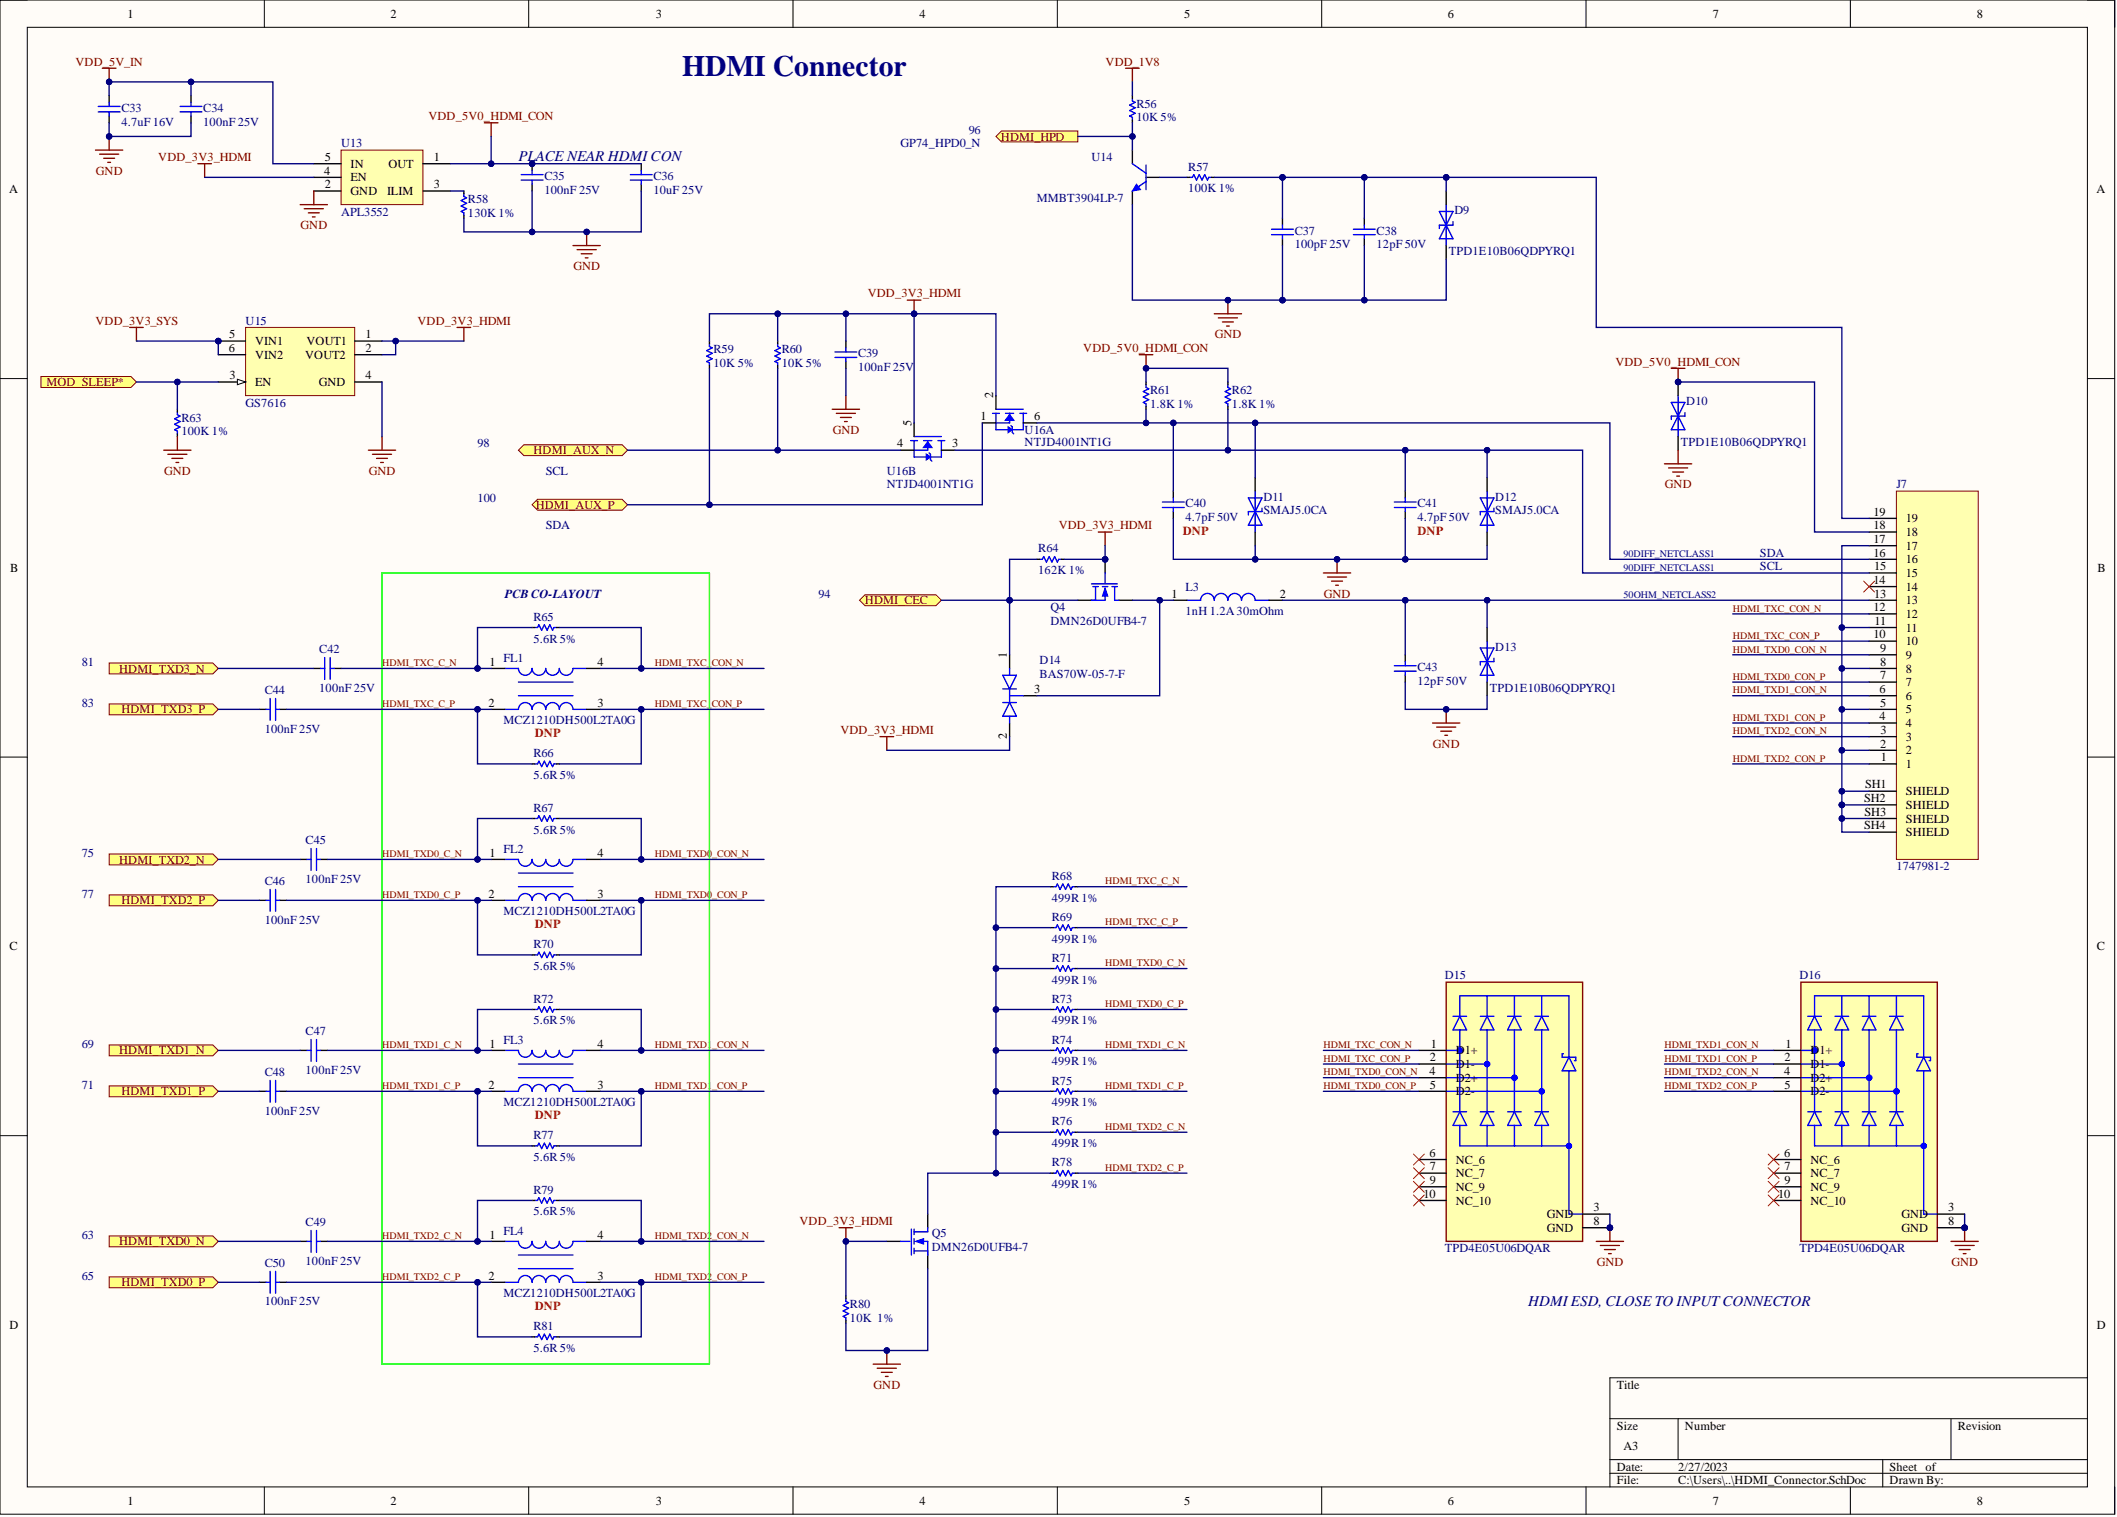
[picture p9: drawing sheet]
<svg xmlns="http://www.w3.org/2000/svg" width="393mm" height="282mm" viewBox="0 0 393 282" stroke-linecap="round" stroke-linejoin="round" font-family="sans-serif">
<defs><g id="words">
<text font-size="5.5" fill="#000080" x="126.7" y="14">HDMI Connector</text>
<g font-size="2.8" fill="#000080">
<text x="96.3" y="29.8">PLACE NEAR HDMICON</text>
<text x="283.9" y="242.7">HDMIESD, CLOSE TO INPUTCONNECTOR</text>
</g>
<g font-size="2.3">
<text x="23.7" y="3.3">1</text>
<text x="72.6" y="3.3">2</text>
<text x="121.8" y="3.3">3</text>
<text x="170.9" y="3.3">4</text>
<text x="220" y="3.3">5</text>
<text x="269" y="3.3">6</text>
<text x="318.2" y="3.3">7</text>
<text x="367.3" y="3.3">8</text>
<text x="60.3" y="29.9">5</text>
<text x="80.6" y="29.9">1</text>
<text x="1.7" y="35.9">A</text>
<text x="60.2" y="32.4">4</text>
<text x="60.3" y="35">2</text>
<text x="65.1" y="33.7">EN</text>
<text x="65.1" y="31.2">IN</text>
<text x="72.2" y="31.2">OUT</text>
<text x="80.6" y="35">3</text>
<text x="389.5" y="35.9">A</text>
<text x="65.1" y="36.3">GND</text>
<text x="71.9" y="36.3">ILIM</text>
<text x="42.5" y="65.4">6</text>
<text x="42.6" y="62.9">5</text>
<text x="47.4" y="64.1">VIN1</text>
<text x="57" y="64.1">VOUT1</text>
<text x="67.9" y="62.9">1</text>
<text x="67.9" y="65.4">2</text>
<text x="42.7" y="70.5">3</text>
<text x="47.4" y="71.7">EN</text>
<text x="47.4" y="66.7">VIN2</text>
<text x="56.7" y="66.7">VOUT2</text>
<text x="59.2" y="71.7">GND</text>
<text x="67.9" y="70.5">4</text>
<text x="184.5" y="74" transform="rotate(-90 184.5 74)">2</text>
<text x="166.7" y="83.1">4</text>
<text x="169.3" y="79.1" transform="rotate(-90 169.3 79.1)">5</text>
<text x="176.9" y="83.1">3</text>
<text x="182.2" y="78.1">1</text>
<text x="192.2" y="78.1">6</text>
<text x="348.1" y="95.8">19</text>
<text x="348.1" y="100.9">17</text>
<text x="348.1" y="98.3">18</text>
<text x="354.1" y="99.6">18</text>
<text x="354.1" y="97.1">19</text>
<text x="1.9" y="106.3">B</text>
<text x="348.1" y="103.4">16</text>
<text x="348.2" y="106">15</text>
<text x="354.1" y="107.2">15</text>
<text x="354.1" y="104.7">16</text>
<text x="354.1" y="102.2">17</text>
<text x="389.7" y="106.3">B</text>
<text x="217.7" y="111">1</text>
<text x="237.8" y="111">2</text>
<text x="348.1" y="113.6">12</text>
<text x="348.1" y="108.5">14</text>
<text x="348.2" y="111">13</text>
<text x="354.1" y="112.3">13</text>
<text x="354.1" y="109.8">14</text>
<text x="348.1" y="118.6">10</text>
<text x="348.3" y="116.1">11</text>
<text x="354.1" y="119.9">10</text>
<text x="354.1" y="117.4">11</text>
<text x="354.1" y="114.8">12</text>
<text x="90.9" y="123.7">1</text>
<text x="111" y="123.7">4</text>
<text x="187.1" y="122.2" transform="rotate(-90 187.1 122.2)">1</text>
<text x="349.3" y="123.7">8</text>
<text x="349.3" y="121.2">9</text>
<text x="354.1" y="125">8</text>
<text x="354.1" y="122.4">9</text>
<text x="90.8" y="131.3">2</text>
<text x="111" y="131.3">3</text>
<text x="192.2" y="128.8">3</text>
<text x="349.2" y="128.8">6</text>
<text x="349.3" y="131.3">5</text>
<text x="349.3" y="126.2">7</text>
<text x="354.1" y="130">6</text>
<text x="354.1" y="127.5">7</text>
<text x="187.1" y="137.4" transform="rotate(-90 187.1 137.4)">2</text>
<text x="349.2" y="133.8">4</text>
<text x="349.4" y="136.4">3</text>
<text x="354.1" y="137.6">3</text>
<text x="354.1" y="135.1">4</text>
<text x="354.1" y="132.6">5</text>
<text x="349.3" y="138.9">2</text>
<text x="349.5" y="141.4">1</text>
<text x="354.1" y="142.7">1</text>
<text x="354.1" y="140.2">2</text>
<text x="346.4" y="149">SH2</text>
<text x="346.5" y="146.5">SH1</text>
<text x="354.1" y="147.8">SHIELD</text>
<text x="346.4" y="154.1">SH4</text>
<text x="346.4" y="151.6">SH3</text>
<text x="354.1" y="150.3">SHIELD</text>
<text x="354.1" y="152.8">SHIELD</text>
<text x="354.1" y="155.4">SHIELD</text>
<text x="90.9" y="159.2">1</text>
<text x="111" y="159.2">4</text>
<text x="90.8" y="166.8">2</text>
<text x="111" y="166.8">3</text>
<text x="1.8" y="176.6">C</text>
<text x="389.6" y="176.6">C</text>
<text x="90.9" y="194.7">1</text>
<text x="111" y="194.7">4</text>
<text x="265.7" y="197.2">2</text>
<text x="265.8" y="194.7">1</text>
<text x="270.5" y="195.9">D1+</text>
<text x="331.6" y="197.2">2</text>
<text x="331.7" y="194.7">1</text>
<text x="336.4" y="195.9">D1+</text>
<text x="90.8" y="202.3">2</text>
<text x="111" y="202.3">3</text>
<text x="265.6" y="199.7">4</text>
<text x="265.7" y="202.3">5</text>
<text x="270.5" y="198.5">D1-</text>
<text x="270.5" y="201">D2+</text>
<text x="270.5" y="203.5">D2-</text>
<text x="331.5" y="199.7">4</text>
<text x="331.6" y="202.3">5</text>
<text x="336.4" y="198.5">D1-</text>
<text x="336.4" y="201">D2+</text>
<text x="336.4" y="203.5">D2-</text>
<text x="265.6" y="214.9">6</text>
<text x="331.5" y="214.9">6</text>
<text x="265.7" y="217.5">7</text>
<text x="265.7" y="220">9</text>
<text x="270.5" y="216.2">NC_6</text>
<text x="270.5" y="218.7">NC_7</text>
<text x="270.5" y="221.3">NC_9</text>
<text x="331.6" y="217.5">7</text>
<text x="331.6" y="220">9</text>
<text x="336.4" y="216.2">NC_6</text>
<text x="336.4" y="218.7">NC_7</text>
<text x="336.4" y="221.3">NC_9</text>
<text x="264.5" y="222.5">10</text>
<text x="270.5" y="223.8">NC_10</text>
<text x="287.4" y="226.3">GND</text>
<text x="296.1" y="225.1">3</text>
<text x="296.1" y="227.6">8</text>
<text x="330.4" y="222.5">10</text>
<text x="336.4" y="223.8">NC_10</text>
<text x="353.3" y="226.3">GND</text>
<text x="362" y="225.1">3</text>
<text x="362" y="227.6">8</text>
<text x="90.9" y="230.1">1</text>
<text x="111" y="230.1">4</text>
<text x="287.4" y="228.9">GND</text>
<text x="353.3" y="228.9">GND</text>
<text x="90.8" y="237.8">2</text>
<text x="111" y="237.8">3</text>
<text x="1.8" y="247">D</text>
<text x="389.6" y="247">D</text>
<text x="300.4" y="258">Title</text>
<text x="300.4" y="265.6">Size</text>
<text x="301.7" y="269.4">A3</text>
<text x="313.1" y="265.6">Number</text>
<text x="363.8" y="265.6">Revision</text>
<text x="300.4" y="273.2">Date:</text>
<text x="300.4" y="275.8">File:</text>
<text x="311.8" y="273.2">2/27/2023</text>
<text x="311.8" y="275.8">C:\Users\..\HDMI_Connector.SchDoc</text>
<text x="351.1" y="273.2">Sheet of</text>
<text x="351.1" y="275.8">Drawn By:</text>
<text x="23.7" y="279.6">1</text>
<text x="72.6" y="279.6">2</text>
<text x="121.8" y="279.6">3</text>
<text x="170.9" y="279.6">4</text>
<text x="220" y="279.6">5</text>
<text x="269" y="279.6">6</text>
<text x="318.2" y="279.6">7</text>
<text x="367.3" y="279.6">8</text>
</g>
<g font-size="2.3" fill="#800000">
<text x="14" y="12.2">VDD_5V_IN</text>
<text x="205.4" y="12.2">VDD_1V8</text>
<text x="79.6" y="22.3">VDD_5V0_HDMI_CON</text>
<text x="29.4" y="29.9">VDD_3V3_HDMI</text>
<text x="186" y="26.1">HDMI_HPD</text>
<text x="17.8" y="32.4">GND</text>
<text x="55.9" y="42.6">GND</text>
<text x="106.6" y="50.2">GND</text>
<text x="161.2" y="55.3">VDD_3V3_HDMI</text>
<text x="17.7" y="60.3">VDD_3V3_SYS</text>
<text x="77.6" y="60.3">VDD_3V3_HDMI</text>
<text x="201.3" y="65.4">VDD_5V0_HDMI_CON</text>
<text x="225.7" y="62.9">GND</text>
<text x="8.6" y="71.7">MOD_SLEEP*</text>
<text x="300.1" y="67.9">VDD_5V0_HDMI_CON</text>
<text x="154.7" y="80.6">GND</text>
<text x="30.5" y="88.2">GND</text>
<text x="68.5" y="88.2">GND</text>
<text x="99.1" y="84.4">HDMI_AUX_N</text>
<text x="99.5" y="94.5">HDMI_AUX_P</text>
<text x="309.3" y="90.7">GND</text>
<text x="196.7" y="98.3">VDD_3V3_HDMI</text>
<text x="160.7" y="112.3">HDMI_CEC</text>
<text x="246" y="111">GND</text>
<text x="22.1" y="125">HDMI_TXD3_N</text>
<text x="22.6" y="132.6">HDMI_TXD3_P</text>
<text x="156.2" y="136.4">VDD_3V3_HDMI</text>
<text x="266.3" y="138.9">GND</text>
<text x="22.1" y="160.4">HDMI_TXD2_N</text>
<text x="22.6" y="168.1">HDMI_TXD2_P</text>
<text x="22.1" y="195.9">HDMI_TXD1_N</text>
<text x="22.6" y="203.5">HDMI_TXD1_P</text>
<text x="148.5" y="227.6">VDD_3V3_HDMI</text>
<text x="22.1" y="231.4">HDMI_TXD0_N</text>
<text x="22.6" y="239">HDMI_TXD0_P</text>
<text x="296.7" y="235.2">GND</text>
<text x="362.6" y="235.2">GND</text>
<text x="162.3" y="258">GND</text>
</g>
<g font-size="2.3" fill="#000080">
<text x="22.6" y="20.8">C33</text>
<text x="22.6" y="23.3">4.7uF 16V</text>
<text x="37.8" y="20.8">C34</text>
<text x="37.8" y="23.3">100nF 25V</text>
<text x="211.2" y="20">R56</text>
<text x="211.2" y="22.6">10K 5%</text>
<text x="63.4" y="27.4">U13</text>
<text x="167.3" y="27.4">GP74_HPD0_N</text>
<text x="180" y="24.8">96</text>
<text x="202.8" y="29.9">U14</text>
<text x="101.1" y="33.5">C35</text>
<text x="101.1" y="36">100nF 25V</text>
<text x="121.4" y="33.5">C36</text>
<text x="121.4" y="36">10uF 25V</text>
<text x="220.8" y="31.7">R57</text>
<text x="220.8" y="35.7">100K 1%</text>
<text x="63.4" y="40.1">APL3552</text>
<text x="86.9" y="37.8">R58</text>
<text x="86.9" y="40.3">130K 1%</text>
<text x="192.7" y="37.5">MMBT3904LP-7</text>
<text x="270.2" y="39.8">D9</text>
<text x="240.6" y="43.6">C37</text>
<text x="240.6" y="46.1">100pF 25V</text>
<text x="255.8" y="43.6">C38</text>
<text x="255.8" y="46.1">12pF 50V</text>
<text x="269.2" y="47.4">TPD1E10B06QDPYRQ1</text>
<text x="45.6" y="60.3">U15</text>
<text x="132.6" y="65.7">R59</text>
<text x="145.3" y="65.7">R60</text>
<text x="132.6" y="68.2">10K 5%</text>
<text x="145.3" y="68.2">10K 5%</text>
<text x="159.4" y="66.4">C39</text>
<text x="159.4" y="68.9">100nF 25V</text>
<text x="45.6" y="75.5">GS7616</text>
<text x="213.7" y="73.3">R61</text>
<text x="213.7" y="75.8">1.8K 1%</text>
<text x="228.9" y="73.3">R62</text>
<text x="228.9" y="75.8">1.8K 1%</text>
<text x="313.3" y="75.3">D10</text>
<text x="33.7" y="78.3">R63</text>
<text x="33.7" y="80.9">100K 1%</text>
<text x="88.7" y="83.1">98</text>
<text x="190.4" y="80.6">U16A</text>
<text x="190.4" y="82.9">NTJD4001NT1G</text>
<text x="312.3" y="82.9">TPD1E10B06QDPYRQ1</text>
<text x="101.4" y="88.2">SCL</text>
<text x="164.8" y="88.2">U16B</text>
<text x="88.7" y="93.3">100</text>
<text x="164.8" y="90.7">NTJD4001NT1G</text>
<text x="220.3" y="94.3">C40</text>
<text x="234.7" y="93">D11</text>
<text x="234.7" y="95.6">SMAJ5.0CA</text>
<text x="263.4" y="94.3">C41</text>
<text x="277.8" y="93">D12</text>
<text x="277.8" y="95.6">SMAJ5.0CA</text>
<text x="352.4" y="90.7">J7</text>
<text x="101.4" y="98.3">SDA</text>
<text x="220.3" y="96.8">4.7pF 50V</text>
<text x="263.4" y="96.8">4.7pF 50V</text>
<text x="192.9" y="102.7">R64</text>
<text x="192.9" y="106.7">162K 1%</text>
<text x="327" y="103.4">SDA</text>
<text x="327" y="106">SCL</text>
<text x="93.8" y="111">PCB CO-LAYOUT</text>
<text x="152.1" y="111">94</text>
<text x="195.2" y="113.6">Q4</text>
<text x="220.3" y="109.8">L3</text>
<text x="99.1" y="115.3">R65</text>
<text x="99.1" y="119.4">5.6R 5%</text>
<text x="195.2" y="116.1">DMN26D0UFB4-7</text>
<text x="220.3" y="114.3">1nH 1.2A30mOhm</text>
<text x="15.2" y="123.7">81</text>
<text x="59.3" y="121.4">C42</text>
<text x="93.5" y="122.9">FL1</text>
<text x="193.2" y="123.4">D14</text>
<text x="193.2" y="126">BAS70W-05-7-F</text>
<text x="263.4" y="124.7">C43</text>
<text x="277.8" y="120.9">D13</text>
<text x="15.2" y="131.3">83</text>
<text x="49.2" y="129">C44</text>
<text x="59.3" y="128.5">100nF 25V</text>
<text x="263.4" y="127.2">12pF 50V</text>
<text x="276.8" y="128.5">TPD1E10B06QDPYRQ1</text>
<text x="49.2" y="136.1">100nF 25V</text>
<text x="93.5" y="134.6">MCZ1210DH500L2TA0G</text>
<text x="99.1" y="140.7">R66</text>
<text x="99.1" y="144.7">5.6R 5%</text>
<text x="99.1" y="150.8">R67</text>
<text x="99.1" y="154.9">5.6R 5%</text>
<text x="15.2" y="159.2">75</text>
<text x="56.8" y="156.9">C45</text>
<text x="93.5" y="158.4">FL2</text>
<text x="352.4" y="161.7">1747981-2</text>
<text x="15.2" y="166.8">77</text>
<text x="49.2" y="164.5">C46</text>
<text x="56.8" y="164">100nF 25V</text>
<text x="195.4" y="163.5">R68</text>
<text x="195.4" y="167.5">499R 1%</text>
<text x="49.2" y="171.6">100nF 25V</text>
<text x="93.5" y="170.1">MCZ1210DH500L2TA0G</text>
<text x="195.4" y="171.1">R69</text>
<text x="99.1" y="176.2">R70</text>
<text x="195.4" y="175.1">499R 1%</text>
<text x="195.4" y="178.7">R71</text>
<text x="99.1" y="180.2">5.6R 5%</text>
<text x="195.4" y="182.8">499R 1%</text>
<text x="268.5" y="182">D15</text>
<text x="334.4" y="182">D16</text>
<text x="99.1" y="186.3">R72</text>
<text x="99.1" y="190.4">5.6R 5%</text>
<text x="195.4" y="186.3">R73</text>
<text x="195.4" y="190.4">499R 1%</text>
<text x="15.2" y="194.7">69</text>
<text x="56.8" y="192.4">C47</text>
<text x="93.5" y="193.9">FL3</text>
<text x="195.4" y="193.9">R74</text>
<text x="195.4" y="198">499R 1%</text>
<text x="15.2" y="202.3">71</text>
<text x="49.2" y="200">C48</text>
<text x="56.8" y="199.5">100nF 25V</text>
<text x="195.4" y="201.5">R75</text>
<text x="49.2" y="207.1">100nF 25V</text>
<text x="93.5" y="205.6">MCZ1210DH500L2TA0G</text>
<text x="195.4" y="205.6">499R 1%</text>
<text x="195.4" y="209.1">R76</text>
<text x="99.1" y="211.6">R77</text>
<text x="99.1" y="215.7">5.6R 5%</text>
<text x="195.4" y="213.2">499R 1%</text>
<text x="99.1" y="221.8">R79</text>
<text x="195.4" y="216.7">R78</text>
<text x="195.4" y="220.8">499R 1%</text>
<text x="56.8" y="227.9">C49</text>
<text x="99.1" y="225.8">5.6R 5%</text>
<text x="15.2" y="230.1">63</text>
<text x="93.5" y="229.4">FL4</text>
<text x="173.1" y="229.9">Q5</text>
<text x="173.1" y="232.4">DMN26D0UFB4-7</text>
<text x="268.5" y="232.7">TPD4E05U06DQAR</text>
<text x="334.4" y="232.7">TPD4E05U06DQAR</text>
<text x="15.2" y="237.8">65</text>
<text x="49.2" y="235.5">C50</text>
<text x="56.8" y="235">100nF 25V</text>
<text x="49.2" y="242.6">100nF 25V</text>
<text x="93.5" y="241">MCZ1210DH500L2TA0G</text>
<text x="157.9" y="243.1">R80</text>
<text x="157.9" y="245.6">10K 1%</text>
<text x="99.1" y="247.1">R81</text>
<text x="99.1" y="251.2">5.6R 5%</text>
</g>
<g font-size="2.3" fill="#f00">
<text x="219.8" y="99.4">DNP</text>
<text x="263.4" y="99.4">DNP</text>
<text x="99.4" y="136.9">DNP</text>
<text x="99.4" y="172.4">DNP</text>
<text x="99.4" y="207.8">DNP</text>
<text x="99.4" y="243.3">DNP</text>
</g>
<g font-size="1.9" fill="#000080">
<text x="301.7" y="106">90DIFF_NETCLASS1</text>
<text x="301.7" y="103.5">90DIFF_NETCLASS1</text>
<text x="301.7" y="111.1">50OHM_NETCLASS2</text>
</g>
<g font-size="1.9" fill="#800000">
<text x="321.9" y="113.6">HDMI_TXC_CON_N</text>
<text x="321.9" y="118.7">HDMI_TXC_CON_P</text>
<text x="71" y="123.8">HDMI_TXC_C_N</text>
<text x="121.7" y="123.8">HDMI_TXC_CON_N</text>
<text x="321.9" y="121.2">HDMI_TXD0_CON_N</text>
<text x="71" y="131.4">HDMI_TXC_C_P</text>
<text x="121.7" y="131.4">HDMI_TXC_CON_P</text>
<text x="321.9" y="126.3">HDMI_TXD0_CON_P</text>
<text x="321.9" y="128.8">HDMI_TXD1_CON_N</text>
<text x="321.9" y="133.9">HDMI_TXD1_CON_P</text>
<text x="321.9" y="136.5">HDMI_TXD2_CON_N</text>
<text x="321.9" y="141.5">HDMI_TXD2_CON_P</text>
<text x="71" y="159.3">HDMI_TXD0_C_N</text>
<text x="121.7" y="159.3">HDMI_TXD0_CON_N</text>
<text x="71" y="166.9">HDMI_TXD0_C_P</text>
<text x="121.7" y="166.9">HDMI_TXD0_CON_P</text>
<text x="205.3" y="164.3">HDMI_TXC_C_N</text>
<text x="205.3" y="171.9">HDMI_TXC_C_P</text>
<text x="205.3" y="179.5">HDMI_TXD0_C_N</text>
<text x="205.3" y="187.1">HDMI_TXD0_C_P</text>
<text x="71" y="194.7">HDMI_TXD1_C_N</text>
<text x="121.7" y="194.7">HDMI_TXD1_CON_N</text>
<text x="205.3" y="194.7">HDMI_TXD1_C_N</text>
<text x="245.9" y="194.7">HDMI_TXC_CON_N</text>
<text x="245.9" y="197.3">HDMI_TXC_CON_P</text>
<text x="309.3" y="194.7">HDMI_TXD1_CON_N</text>
<text x="309.3" y="197.3">HDMI_TXD1_CON_P</text>
<text x="71" y="202.4">HDMI_TXD1_C_P</text>
<text x="121.7" y="202.4">HDMI_TXD1_CON_P</text>
<text x="205.3" y="202.4">HDMI_TXD1_C_P</text>
<text x="245.9" y="199.8">HDMI_TXD0_CON_N</text>
<text x="245.9" y="202.4">HDMI_TXD0_CON_P</text>
<text x="309.3" y="199.8">HDMI_TXD2_CON_N</text>
<text x="309.3" y="202.4">HDMI_TXD2_CON_P</text>
<text x="205.3" y="210">HDMI_TXD2_C_N</text>
<text x="205.3" y="217.6">HDMI_TXD2_C_P</text>
<text x="71" y="230.2">HDMI_TXD2_C_N</text>
<text x="121.7" y="230.2">HDMI_TXD2_CON_N</text>
<text x="71" y="237.8">HDMI_TXD2_C_P</text>
<text x="121.7" y="237.8">HDMI_TXD2_CON_P</text>
</g>
</g></defs>
<path d="M0 0h392.9v281.3h-392.9z" fill-rule="evenodd" fill="#fffcf8"/>
<path d="M0 0h392.9v281.3h-392.9z" fill="none" stroke="#000" stroke-width=".19"/>
<path d="M5.1 5.1h382.7v271.2h-382.7z" fill-rule="evenodd" fill="#fffcf8"/>
<g fill="none" stroke="#000" stroke-width=".19">
<path d="M0 0h5.1M5.1 5.1h382.7v271.2h-382.7zM49.1 0v5.1M98.2 0v5.1M147.3 0v5.1M196.5 0v5.1M245.6 0v5.1M294.7 0v5.1M343.8 0v5.1M387.8 0h5.1v5.1M0 70.3h5.1M387.8 70.3h5.1"/>
<path d="M0 140.7h5.1M387.8 140.7h5.1M0 211h5.1M387.8 211h5.1M387.8 256h-88.7v20.3M49.1 276.3v5M98.2 276.3v5M147.3 276.3v5M196.5 276.3v5M245.6 276.3v5M294.7 276.3v5M299.1 263.6h88.7"/>
<path d="M299.1 271.2h88.7M299.1 273.7h88.7M311.8 263.6v7.6M343.8 276.3v5M349.8 271.2v5.1M362.5 263.6v7.6M392.9 276.3v5"/>
</g>
<path d="M352.4 91.3h15.2v68.4h-15.2z" fill-rule="evenodd" fill="#ffffb0"/>
<path d="M352.4 91.3h15.2v68.4h-15.2z" fill="none" stroke="#800000" stroke-width=".19"/>
<g fill="none" stroke="#000" stroke-width=".25">
<path d="M347.3 98.9h5.1M347.3 96.3h5.1M347.3 119.1h5.1M347.3 116.6h5.1M347.3 114.1h5.1M347.3 111.5h5.1M347.3 109h5.1M347.3 106.5h5.1M347.3 103.9h5.1M347.3 101.4h5.1M347.3 139.4h5.1M347.3 136.9h5.1"/>
<path d="M347.3 134.3h5.1M347.3 131.8h5.1M347.3 129.3h5.1M347.3 126.7h5.1M347.3 124.2h5.1M347.3 121.7h5.1M347.3 141.9h5.1M347.3 147h5.1M347.3 149.5h5.1M347.3 152.1h5.1M347.3 154.6h5.1"/>
</g>
<circle cx="311.8" cy="71" r=".51" fill="#000080"/>
<circle cx="311.8" cy="71" r=".51" fill="none" stroke="#000080" stroke-width=".19"/>
<path d="M310.5 74.8l2.6 5h-2.6l2.6-5zM311.8 73.5v7.6M313.1 76.7v.6h-2.6v.6" fill="none" stroke="#00f" stroke-width=".25"/>
<path d="M311.8 71v2.5M311.8 81.1v2.5" fill="none" stroke="#000" stroke-width=".25"/>
<circle cx="311.8" cy="71" r=".51" fill="#000080"/>
<circle cx="311.8" cy="71" r=".51" fill="none" stroke="#000080" stroke-width=".19"/>
<path d="M310.5 68.4h2.6M311.8 68.4v2.6M309.3 86.2h5M310 86.9h3.6M310.8 87.7h2M311.5 88.5h.6M311.8 83.6v2.6" fill="none" stroke="#800000" stroke-width=".25"/>
<circle cx="311.8" cy="71" r=".51" fill="#000080"/>
<circle cx="311.8" cy="71" r=".51" fill="none" stroke="#000080" stroke-width=".19"/>
<path d="M210.4 27.9v2.5M210.4 35.5v2.5M212.9 33h2.6M220.5 33h.5M225.1 33h.5M268.7 35.5v2.5M238.3 40.6v1.2M238.3 44.4v1.2M253.5 40.6v1.2M253.5 44.4v1.2M268.7 45.6v2.6" fill="none" stroke="#000" stroke-width=".25"/>
<g fill="none" stroke="#00f" stroke-width=".25">
<path d="M210.4 30.4l2.5 1.8M212.9 33.7l-2.5 1.8M212.9 30.7v4.5M221 33h.6l.2-.6 .5 1.1 .5-1.1 .5 1.1 .5-1.1 .5 1.1 .3-.5h.5M267.4 39.3l2.6 5.1h-2.6l2.6-5.1zM268.7 38v7.6M236.3 42.6h4M236.3 43.6h4M238.3 41.8v.8M238.3 43.6v.8M251.5 42.6h4M251.5 43.6h4"/>
<path d="M253.5 41.8v.8M253.5 43.6v.8M270 41.2v.6h-2.6v.7"/>
</g>
<path d="M211.2 34.2l.7 1-1.5 .3z" fill="#00f"/>
<path d="M211.2 34.2l.7 1-1.5 .3z" fill="none" stroke="#00f" stroke-width=".19"/>
<path d="M210.4 18.3v.5l.5 .2-1 .5 1 .5-1 .5 1 .5-1 .5 .5 .3v.5" fill="none" stroke="#00f" stroke-width=".25"/>
<path d="M210.4 17.7v.6M210.4 22.3v.5" fill="none" stroke="#000" stroke-width=".25"/>
<path d="M225.6 58.3h5.1M226.4 59.1h3.5M227.1 59.8h2.1M228.1 55.8v2.5M227.9 60.6h.5" fill="none" stroke="#800000" stroke-width=".25"/>
<circle cx="228.1" cy="55.8" r=".51" fill="#000080"/>
<circle cx="228.1" cy="55.8" r=".51" fill="none" stroke="#000080" stroke-width=".19"/>
<path d="M185.1 25.4l1-1.1h14.2v2.1h-14.2z" fill-rule="evenodd" fill="#ffff80"/>
<path d="M185.1 25.4l1-1.1h14.2v2.1h-14.2z" fill="none" stroke="#800000" stroke-width=".19"/>
<path d="M209.1 12.7h2.6M210.4 12.7v2.5M245.9 106.5h5.1M246.7 107.2h3.5M247.4 108h2M248.2 108.7h.5M248.4 103.9v2.6" fill="none" stroke="#800000" stroke-width=".25"/>
<g fill="none" stroke="#00f" stroke-width=".25">
<path d="M216 93.3h4M216 94.3h4M218 92.5v.8M218 94.3v.8M231.9 92.5h2.6l-2.6 5.1h2.6zM233.2 91.3v7.6M234.5 94.4v.7h-2.6v.6M259.1 93.3h4M259.1 94.3h4M261.1 92.5v.8M261.1 94.3v.8M275 92.5l2.6 5.1h-2.6l2.6-5.1z"/>
<path d="M276.3 91.3v7.6M277.6 94.4v.7h-2.6v.6"/>
</g>
<path d="M218 91.3v1.2M218 95.1v1.2M233.2 88.7v2.6M233.2 98.9v2.5M261.1 91.3v1.2M261.1 95.1v1.2M276.3 88.7v2.6M276.3 98.9v2.5" fill="none" stroke="#000" stroke-width=".25"/>
<circle cx="248.4" cy="103.9" r=".51" fill="#000080"/>
<circle cx="248.4" cy="103.9" r=".51" fill="none" stroke="#000080" stroke-width=".19"/>
<path d="M212.9 71.5v.5l.5 .2-1 .5 1 .6-1 .5 1 .5-1 .5 .5 .2v.5M228.1 71.5v.5l.6 .2-1.1 .5 1.1 .6-1.1 .5 1.1 .5-1.1 .5 .5 .2v.5" fill="none" stroke="#00f" stroke-width=".25"/>
<path d="M212.9 71v.5M212.9 75.5v.5M228.1 71v.5M228.1 75.5v.5" fill="none" stroke="#000" stroke-width=".25"/>
<path d="M211.7 65.9h2.5M212.9 65.9v2.5" fill="none" stroke="#800000" stroke-width=".25"/>
<circle cx="212.9" cy="68.4" r=".51" fill="#000080"/>
<circle cx="212.9" cy="68.4" r=".51" fill="none" stroke="#000080" stroke-width=".19"/>
<path d="M184.4 76.8h1.3M185.1 76h5M185.1 76.8v3h5v-3M186.8 76.8h1.5M187.6 76.8v1.8h-2.5M187.8 79.1l.3 .2v1.1l.2 .2M189.5 76.8h1.3" fill="none" stroke="#00f" stroke-width=".25"/>
<path d="M187.3 79.3l.8 .5-.8 .6z" fill="#00f"/>
<path d="M187.3 79.3l.8 .5-.8 .6z" fill="none" stroke="#00f" stroke-width=".25"/>
<path d="M187.6 77.1l.7 1h-1.5z" fill="#00f"/>
<path d="M187.6 77.1l.7 1h-1.5zM169.2 81.9h1.3M169.8 81.1h5.1M169.8 81.9v3h5.1v-3M171.6 81.9h1.5M172.4 81.9v1.7h-2.6M172.6 84.2l.3 .2v1l.2 .3M174.3 81.9h1.2" fill="none" stroke="#00f" stroke-width=".25"/>
<path d="M182.5 78.6h2.6M185.1 73.5v2.5M190.1 78.6h2.6" fill="none" stroke="#000" stroke-width=".25"/>
<path d="M172.1 84.4l.8 .5-.8 .5z" fill="#00f"/>
<path d="M172.1 84.4l.8 .5-.8 .5z" fill="none" stroke="#00f" stroke-width=".25"/>
<path d="M172.4 82.1l.7 1h-1.5z" fill="#00f"/>
<path d="M131.8 63.9v.5l.5 .2-1 .5 1 .6-1 .5 1 .5-1 .5 .5 .2v.5M144.5 63.9v.5l.5 .2-1 .5 1 .6-1 .5 1 .5-1 .5 .5 .2v.5M155.1 65.4h4.1M155.1 66.4h4.1M157.2 64.6v.8M157.2 66.4v.8M172.4 82.1l.7 1h-1.5z" fill="none" stroke="#00f" stroke-width=".25"/>
<path d="M131.8 63.4v.5M131.8 67.9v.5M144.5 63.4v.5M144.5 67.9v.5M157.2 63.4v1.2M157.2 67.2v1.2M169.8 78.6v2.5M167.3 83.6h2.5M174.9 83.6h2.5" fill="none" stroke="#000" stroke-width=".25"/>
<path d="M168.6 55.8h2.5M169.8 55.8v2.5M154.6 76h5.1M155.4 76.8h3.5M156.2 77.6h2M156.9 78.3h.5M157.2 73.5v2.5" fill="none" stroke="#800000" stroke-width=".25"/>
<circle cx="169.8" cy="58.3" r=".51" fill="#000080"/>
<circle cx="169.8" cy="58.3" r=".51" fill="none" stroke="#000080" stroke-width=".19"/>
<path d="M96.3 83.6l1-1h18.3l1 1-1 1.1h-18.3z" fill-rule="evenodd" fill="#ffff80"/>
<path d="M96.3 83.6l1-1h18.3l1 1-1 1.1h-18.3z" fill="none" stroke="#800000" stroke-width=".19"/>
<path d="M98.9 93.8l1-1h15.7l1 1-1 1h-15.7z" fill-rule="evenodd" fill="#ffff80"/>
<path d="M98.9 93.8l1-1h15.7l1 1-1 1h-15.7z" fill="none" stroke="#800000" stroke-width=".19"/>
<path d="M346.3 108l2 2M348.3 108l-2 2" fill="none" stroke="#f00" stroke-width=".19"/>
<path d="M220.5 111.5h2.6a1.27 1.27 0 0 1 1.2-1.2 1.27 1.27 0 0 1 1.3 1.2 1.27 1.27 0 0 1 1.3-1.2 1.27 1.27 0 0 1 1.2 1.2 1.27 1.27 0 0 1 1.3-1.2 1.27 1.27 0 0 1 1.3 1.2 1.27 1.27 0 0 1 1.2-1.2 1.27 1.27 0 0 1 1.3 1.2h2.6M276.3 119.1v7.6M259.1 123.7h4M259.1 124.7h4M261.1 122.9v.8M261.1 124.7v.8M275 120.4l2.6 5.1h-2.6l2.6-5.1zM277.6 122.3v.6h-2.6v.7" fill="none" stroke="#00f" stroke-width=".25"/>
<path d="M218 111.5h2.5M235.8 111.5h2.5M276.3 116.6v2.5M261.1 121.7v1.2M261.1 125.5v1.2M276.3 126.7v2.6" fill="none" stroke="#000" stroke-width=".25"/>
<circle cx="205.3" cy="103.9" r=".51" fill="#000080"/>
<circle cx="205.3" cy="103.9" r=".51" fill="none" stroke="#000080" stroke-width=".19"/>
<path d="M205.3 103.9v2.6M207.9 111.5h2.5" fill="none" stroke="#000" stroke-width=".25"/>
<circle cx="205.3" cy="103.9" r=".51" fill="#000080"/>
<circle cx="205.3" cy="103.9" r=".51" fill="none" stroke="#000080" stroke-width=".19"/>
<path d="M200.3 111.5h2.5" fill="none" stroke="#000" stroke-width=".25"/>
<path d="M202.8 111.5h2.5M203.1 109h1M203.6 109v2.5M204.8 109h1M205.3 106.5v1.7M206.6 109h1M207.1 109v2.5h.8" fill="none" stroke="#00f" stroke-width=".25"/>
<path d="M205.3 109.2l.5 1.6h-1z" fill="#00f"/>
<path d="M205.3 109.2l.5 1.6h-1z" fill="none" stroke="#00f" stroke-width=".19"/>
<path d="M193.2 103.9h.5l.2-.5 .5 1 .5-1 .5 1 .6-1 .5 1 .2-.5h.5M202.8 108.5h4.8M205.3 110.8v.7M186.3 130.5h2.6M186.3 128h2.6M186.3 125.5h2.6l-1.3 2.5zM187.6 130.5l1.3 2.6h-2.6zM187.6 124.2v1.3M187.6 128v2.5M187.6 133.1v1.2M187.6 129.3h2.5" fill="none" stroke="#00f" stroke-width=".25"/>
<path d="M192.7 103.9h.5M197.2 103.9h.5M187.6 121.7v2.5M187.6 134.3v2.6M190.1 129.3h2.6" fill="none" stroke="#000" stroke-width=".25"/>
<path d="M204.1 98.9h2.5M205.3 98.9v2.5" fill="none" stroke="#800000" stroke-width=".25"/>
<path d="M159.7 111.5l1-1h13.2l1 1-1 1h-13.2z" fill-rule="evenodd" fill="#ffff80"/>
<path d="M159.7 111.5l1-1h13.2l1 1-1 1h-13.2z" fill="none" stroke="#800000" stroke-width=".19"/>
<path d="M163.5 136.9h2.5M164.8 136.9v2.5M266.2 134.3h5M266.9 135.1h3.6M267.7 135.9h2M268.5 136.6h.5M268.7 131.8v2.5" fill="none" stroke="#800000" stroke-width=".25"/>
<circle cx="268.7" cy="131.8" r=".51" fill="#000080"/>
<circle cx="268.7" cy="131.8" r=".51" fill="none" stroke="#000080" stroke-width=".19"/>
<g fill="none" stroke="#00f" stroke-width=".25">
<path d="M99.4 116.6h.5l.2-.5 .5 1 .5-1 .6 1 .5-1 .5 1 .2-.5h.5M49.4 131.8h.8M50.2 129.8v4M51.2 131.8h.8M51.2 129.8v4M59.6 124.2h.7M60.3 122.2v4M61.3 124.2h.8M61.3 122.2v4M93.8 131.8h2.5a1.27 1.27 0 0 1 1.3-1.3 1.27 1.27 0 0 1 1.3 1.3 1.27 1.27 0 0 1 1.2-1.3 1.27 1.27 0 0 1 1.3 1.3 1.27 1.27 0 0 1 1.3-1.3 1.27 1.27 0 0 1 1.2 1.3 1.27 1.27 0 0 1 1.3-1.3 1.27 1.27 0 0 1 1.3 1.3h2.5M93.8 124.2h2.5a1.27 1.27 0 0 0 1.3 1.3 1.27 1.27 0 0 0 1.3-1.3 1.27 1.27 0 0 0 1.2 1.3 1.27 1.27 0 0 0 1.3-1.3 1.27 1.27 0 0 0 1.3 1.3 1.27 1.27 0 0 0 1.2-1.3 1.27 1.27 0 0 0 1.3 1.3 1.27 1.27 0 0 0 1.3-1.3h2.5M96.3 129.3h10.2"/>
<path d="M96.3 126.7h10.2M99.4 141.9h.5l.2-.5 .5 1.1 .5-1.1 .6 1.1 .5-1.1 .5 1.1 .2-.6h.5"/>
</g>
<path d="M98.9 116.6h.5M103.4 116.6h.5M48.2 131.8h1.2M52 131.8h1.2M58.3 124.2h1.3M62.1 124.2h1.3M91.3 131.8h2.5M91.3 124.2h2.5M109 131.8h2.5M109 124.2h2.5M98.9 141.9h.5M103.4 141.9h.5" fill="none" stroke="#000" stroke-width=".25"/>
<path d="M20.3 123.2h19.2l1.1 1-1.1 1h-19.2z" fill-rule="evenodd" fill="#ffff80"/>
<path d="M20.3 123.2h19.2l1.1 1-1.1 1h-19.2z" fill="none" stroke="#800000" stroke-width=".19"/>
<path d="M20.3 130.8h19.2l1.1 1-1.1 1h-19.2z" fill-rule="evenodd" fill="#ffff80"/>
<path d="M20.3 130.8h19.2l1.1 1-1.1 1h-19.2z" fill="none" stroke="#800000" stroke-width=".19"/>
<g fill="none" stroke="#00f" stroke-width=".25">
<path d="M57 159.7h.8M57.8 157.7v4M58.8 159.7h.8M58.8 157.7v4M93.8 159.7h2.5a1.27 1.27 0 0 0 1.3 1.3 1.27 1.27 0 0 0 1.3-1.3 1.27 1.27 0 0 0 1.2 1.3 1.27 1.27 0 0 0 1.3-1.3 1.27 1.27 0 0 0 1.3 1.3 1.27 1.27 0 0 0 1.2-1.3 1.27 1.27 0 0 0 1.3 1.3 1.27 1.27 0 0 0 1.3-1.3h2.5M99.4 152.1h.5l.2-.5 .5 1 .5-1 .6 1 .5-1 .5 1 .2-.5h.5M49.4 167.3h.8M50.2 165.3v4M51.2 167.3h.8M51.2 165.3v4M93.8 167.3h2.5a1.27 1.27 0 0 1 1.3-1.3 1.27 1.27 0 0 1 1.3 1.3 1.27 1.27 0 0 1 1.2-1.3 1.27 1.27 0 0 1 1.3 1.3 1.27 1.27 0 0 1 1.3-1.3 1.27 1.27 0 0 1 1.2 1.3 1.27 1.27 0 0 1 1.3-1.3 1.27 1.27 0 0 1 1.3 1.3h2.5M96.3 164.8h10.2"/>
<path d="M96.3 162.2h10.2M99.4 177.4h.5l.2-.5 .5 1 .5-1 .6 1 .5-1 .5 1 .2-.5h.5"/>
</g>
<path d="M55.8 159.7h1.2M59.6 159.7h1.2M91.3 159.7h2.5M98.9 152.1h.5M103.4 152.1h.5M109 159.7h2.5M48.2 167.3h1.2M52 167.3h1.2M91.3 167.3h2.5M98.9 177.4h.5M103.4 177.4h.5M109 167.3h2.5" fill="none" stroke="#000" stroke-width=".25"/>
<path d="M20.3 158.7h19.2l1.1 1-1.1 1h-19.2z" fill-rule="evenodd" fill="#ffff80"/>
<path d="M20.3 158.7h19.2l1.1 1-1.1 1h-19.2z" fill="none" stroke="#800000" stroke-width=".19"/>
<path d="M20.3 166.3h19.2l1.1 1-1.1 1h-19.2z" fill-rule="evenodd" fill="#ffff80"/>
<path d="M20.3 166.3h19.2l1.1 1-1.1 1h-19.2z" fill="none" stroke="#800000" stroke-width=".19"/>
<g fill="none" stroke="#00f" stroke-width=".25">
<path d="M57 195.2h.8M57.8 193.1v4.1M58.8 195.2h.8M58.8 193.1v4.1M93.8 195.2h2.5a1.27 1.27 0 0 0 1.3 1.2 1.27 1.27 0 0 0 1.3-1.2 1.27 1.27 0 0 0 1.2 1.2 1.27 1.27 0 0 0 1.3-1.2 1.27 1.27 0 0 0 1.3 1.2 1.27 1.27 0 0 0 1.2-1.2 1.27 1.27 0 0 0 1.3 1.2 1.27 1.27 0 0 0 1.3-1.2h2.5M96.3 197.7h10.2M99.4 187.6h.5l.2-.5 .5 1 .5-1 .6 1 .5-1 .5 1 .2-.5h.5M49.4 202.8h.8M50.2 200.7v4.1M51.2 202.8h.8M51.2 200.7v4.1M93.8 202.8h2.5a1.27 1.27 0 0 1 1.3-1.3 1.27 1.27 0 0 1 1.3 1.3 1.27 1.27 0 0 1 1.2-1.3 1.27 1.27 0 0 1 1.3 1.3 1.27 1.27 0 0 1 1.3-1.3 1.27 1.27 0 0 1 1.2 1.3 1.27 1.27 0 0 1 1.3-1.3 1.27 1.27 0 0 1 1.3 1.3h2.5"/>
<path d="M96.3 200.2h10.2M99.4 212.9h.5l.2-.5 .5 1 .5-1 .6 1 .5-1 .5 1 .2-.5h.5"/>
</g>
<path d="M55.8 195.2h1.2M59.6 195.2h1.2M91.3 195.2h2.5M98.9 187.6h.5M103.4 187.6h.5M109 195.2h2.5M48.2 202.8h1.2M52 202.8h1.2M91.3 202.8h2.5M98.9 212.9h.5M103.4 212.9h.5M109 202.8h2.5" fill="none" stroke="#000" stroke-width=".25"/>
<path d="M20.3 194.2h19.2l1.1 1-1.1 1h-19.2z" fill-rule="evenodd" fill="#ffff80"/>
<path d="M20.3 194.2h19.2l1.1 1-1.1 1h-19.2z" fill="none" stroke="#800000" stroke-width=".19"/>
<path d="M20.3 201.8h19.2l1.1 1-1.1 1h-19.2z" fill-rule="evenodd" fill="#ffff80"/>
<path d="M20.3 201.8h19.2l1.1 1-1.1 1h-19.2z" fill="none" stroke="#800000" stroke-width=".19"/>
<g fill="none" stroke="#00f" stroke-width=".25">
<path d="M49.4 238.3h.8M50.2 236.2v4.1M51.2 238.3h.8M51.2 236.2v4.1M57 230.7h.8M57.8 228.6v4.1M58.8 230.7h.8M58.8 228.6v4.1M93.8 238.3h2.5a1.27 1.27 0 0 1 1.3-1.3 1.27 1.27 0 0 1 1.3 1.3 1.27 1.27 0 0 1 1.2-1.3 1.27 1.27 0 0 1 1.3 1.3 1.27 1.27 0 0 1 1.3-1.3 1.27 1.27 0 0 1 1.2 1.3 1.27 1.27 0 0 1 1.3-1.3 1.27 1.27 0 0 1 1.3 1.3h2.5M93.8 230.7h2.5a1.27 1.27 0 0 0 1.3 1.2 1.27 1.27 0 0 0 1.3-1.2 1.27 1.27 0 0 0 1.2 1.2 1.27 1.27 0 0 0 1.3-1.2 1.27 1.27 0 0 0 1.3 1.2 1.27 1.27 0 0 0 1.2-1.2 1.27 1.27 0 0 0 1.3 1.2 1.27 1.27 0 0 0 1.3-1.2h2.5M96.3 235.7h10.2M96.3 233.2h10.2"/>
<path d="M99.4 223.1h.5l.2-.6 .5 1.1 .5-1.1 .6 1.1 .5-1.1 .5 1.1 .2-.5h.5M99.4 248.4h.5l.2-.5 .5 1 .5-1 .6 1 .5-1 .5 1 .2-.5h.5"/>
</g>
<path d="M48.2 238.3h1.2M52 238.3h1.2M55.8 230.7h1.2M59.6 230.7h1.2M91.3 238.3h2.5M91.3 230.7h2.5M98.9 223.1h.5M103.4 223.1h.5M109 238.3h2.5M109 230.7h2.5M98.9 248.4h.5M103.4 248.4h.5" fill="none" stroke="#000" stroke-width=".25"/>
<path d="M20.3 229.6h19.2l1.1 1.1-1.1 1h-19.2z" fill-rule="evenodd" fill="#ffff80"/>
<path d="M20.3 229.6h19.2l1.1 1.1-1.1 1h-19.2z" fill="none" stroke="#800000" stroke-width=".19"/>
<path d="M20.3 237.2h19.2l1.1 1.1-1.1 1h-19.2z" fill-rule="evenodd" fill="#ffff80"/>
<path d="M20.3 237.2h19.2l1.1 1.1-1.1 1h-19.2z" fill="none" stroke="#800000" stroke-width=".19"/>
<g fill="none" stroke="#00f" stroke-width=".25">
<path d="M195.7 164.8h.5l.3-.6 .5 1.1 .5-1.1 .5 1.1 .5-1.1 .5 1.1 .2-.5h.6M195.7 172.4h.5l.3-.5 .5 1 .5-1 .5 1 .5-1 .5 1 .2-.5h.6M195.7 180h.5l.3-.5 .5 1 .5-1 .5 1 .5-1 .5 1 .2-.5h.6M195.7 187.6h.5l.3-.5 .5 1 .5-1 .5 1 .5-1 .5 1 .2-.5h.6M195.7 195.2h.5l.3-.5 .5 1 .5-1 .5 1 .5-1 .5 1 .2-.5h.6M195.7 202.8h.5l.3-.5 .5 1 .5-1 .5 1 .5-1 .5 1 .2-.5h.6M195.7 210.4h.5l.3-.5 .5 1 .5-1 .5 1 .5-1 .5 1 .2-.5h.6M195.7 218h.5l.3-.5 .5 1 .5-1 .5 1 .5-1 .5 1 .2-.5h.6M167.3 230.7h1.8M169.8 232.4h2.6M169.8 228.4v1M169.8 230.1v1.1"/>
<path d="M169.8 231.9v1M172.4 228.1v.8h-2.6M172.4 230.7v2.5"/>
</g>
<g fill="none" stroke="#000" stroke-width=".25">
<path d="M195.2 164.8h.5M195.2 172.4h.5M195.2 180h.5M199.8 164.8h.5M199.8 172.4h.5M199.8 180h.5M195.2 187.6h.5M195.2 195.2h.5M199.8 187.6h.5M199.8 195.2h.5M195.2 202.8h.5M195.2 210.4h.5"/>
<path d="M195.2 218h.5M199.8 202.8h.5M199.8 210.4h.5M199.8 218h.5M164.8 230.7h2.5M172.4 225.6v2.5M172.4 233.2v2.5"/>
</g>
<path d="M170.1 230.7l1.5-.6v1.1z" fill="#00f"/>
<path d="M170.1 230.7l1.5-.6v1.1z" fill="none" stroke="#00f" stroke-width=".19"/>
<path d="M169.3 228.4v4.8M171.6 230.7h.8M157.2 241.3v.5l.5 .3-1 .5 1 .5-1 .5 1 .5-1 .5 .5 .3v.5" fill="none" stroke="#00f" stroke-width=".25"/>
<path d="M157.2 240.8v.5M157.2 245.4v.5" fill="none" stroke="#000" stroke-width=".25"/>
<path d="M155.9 228.1h2.5M157.2 228.1v2.6" fill="none" stroke="#800000" stroke-width=".25"/>
<circle cx="157.2" cy="230.7" r=".51" fill="#000080"/>
<circle cx="157.2" cy="230.7" r=".51" fill="none" stroke="#000080" stroke-width=".19"/>
<path d="M162.2 253.5h5.1M163 254.2h3.5M163.8 255h2M164.5 255.7h.5M164.8 250.9v2.6" fill="none" stroke="#800000" stroke-width=".25"/>
<circle cx="164.8" cy="250.9" r=".51" fill="#000080"/>
<circle cx="164.8" cy="250.9" r=".51" fill="none" stroke="#000080" stroke-width=".19"/>
<circle cx="299.1" cy="228.1" r=".51" fill="#000080"/>
<circle cx="299.1" cy="228.1" r=".51" fill="none" stroke="#000080" stroke-width=".19"/>
<path d="M268.7 182.5h25.4v48.2h-25.4z" fill-rule="evenodd" fill="#ffffb0"/>
<path d="M268.7 182.5h25.4v48.2h-25.4z" fill="none" stroke="#800000" stroke-width=".25"/>
<g fill="none" stroke="#00f" stroke-width=".25">
<path d="M268.7 195.2h2.5M268.7 197.7h7.6M270 188.8h2.5M271.2 188.8l1.3 2.6h-2.5zM271.2 188.8v-3.8h20.3v11.4M271.2 191.4v15.2M275 188.8h2.6M276.3 188.8l1.3 2.6h-2.6zM276.3 185v3.8M276.3 191.4v15.2M280.1 188.8h2.5M281.4 188.8l1.2 2.6h-2.5z"/>
<path d="M281.4 185v3.8M281.4 191.4v15.2M285.2 188.8h2.5M286.5 188.8l1.2 2.6h-2.5zM286.5 185v3.8M286.5 191.4v15.2M290.5 195.8h-.2v.6h2.5v.7h-.3M291.5 196.4l1.3 2.6h-2.5zM291.5 199v26.6h2.6M268.7 200.2h12.7M268.7 202.8h17.8M270 206.6h2.5"/>
<path d="M271.2 206.6l1.3 2.5h-2.5zM271.2 209.1v3.8h20.3M275 206.6h2.6M276.3 206.6l1.3 2.5h-2.6zM276.3 209.1v3.8M280.1 206.6h2.5M281.4 206.6l1.2 2.5h-2.5zM281.4 209.1v3.8M285.2 206.6h2.5M286.5 206.6l1.2 2.5h-2.5zM286.5 209.1v3.8"/>
</g>
<g fill="none" stroke="#00f" stroke-width=".76">
<circle cx="271.2" cy="195.2" r=".2"/>
<circle cx="276.3" cy="197.7" r=".2"/>
<circle cx="281.4" cy="200.2" r=".2"/>
<circle cx="286.5" cy="202.8" r=".2"/>
<circle cx="291.5" cy="212.9" r=".2"/>
</g>
<path d="M263.6 195.2h5.1M263.6 197.7h5.1M263.6 200.2h5.1M263.6 202.8h5.1M263.6 215.4h5.1M263.6 218h5.1M263.6 220.5h5.1M263.6 223.1h5.1M294.1 225.6h5M294.1 228.1h5" fill="none" stroke="#000" stroke-width=".25"/>
<circle cx="299.1" cy="228.1" r=".51" fill="#000080"/>
<circle cx="299.1" cy="228.1" r=".51" fill="none" stroke="#000080" stroke-width=".19"/>
<circle cx="365" cy="228.1" r=".51" fill="#000080"/>
<circle cx="365" cy="228.1" r=".51" fill="none" stroke="#000080" stroke-width=".19"/>
<path d="M334.6 182.5h25.4v48.2h-25.4z" fill-rule="evenodd" fill="#ffffb0"/>
<path d="M334.6 182.5h25.4v48.2h-25.4z" fill="none" stroke="#800000" stroke-width=".25"/>
<g fill="none" stroke="#00f" stroke-width=".25">
<path d="M334.6 195.2h2.5M334.6 197.7h7.6M335.9 188.8h2.5M337.1 188.8l1.3 2.6h-2.5zM337.1 188.8v-3.8h20.3v11.4M337.1 191.4v15.2M341 188.8h2.5M342.2 188.8l1.3 2.6h-2.5zM342.2 185v3.8M342.2 191.4v15.2M346 188.8h2.6M347.3 188.8l1.3 2.6h-2.6z"/>
<path d="M347.3 185v3.8M347.3 191.4v15.2M351.1 188.8h2.5M352.4 188.8l1.2 2.6h-2.5zM352.4 185v3.8M352.4 191.4v15.2M356.4 195.8h-.2v.6h2.5v.7h-.3M357.4 196.4l1.3 2.6h-2.5zM357.4 199v26.6h2.6M334.6 200.2h12.7M334.6 202.8h17.8M335.9 206.6h2.5"/>
<path d="M337.1 206.6l1.3 2.5h-2.5zM337.1 209.1v3.8h20.3M341 206.6h2.5M342.2 206.6l1.3 2.5h-2.5zM342.2 209.1v3.8M346 206.6h2.6M347.3 206.6l1.3 2.5h-2.6zM347.3 209.1v3.8M351.1 206.6h2.5M352.4 206.6l1.2 2.5h-2.5zM352.4 209.1v3.8"/>
</g>
<g fill="none" stroke="#00f" stroke-width=".76">
<path d="M347.2 200.1h.2v.3h-.2zM352.2 202.6h.3v.3h-.3zM357.3 212.8h.3v.3h-.3z"/>
<circle cx="337.2" cy="195.2" r=".2"/>
<circle cx="342.2" cy="197.7" r=".2"/>
</g>
<path d="M329.5 195.2h5.1M329.5 197.7h5.1M329.5 200.2h5.1M329.5 202.8h5.1M329.5 215.4h5.1M329.5 218h5.1M329.5 220.5h5.1M329.5 223.1h5.1M360 225.6h5M360 228.1h5" fill="none" stroke="#000" stroke-width=".25"/>
<circle cx="365" cy="228.1" r=".51" fill="#000080"/>
<circle cx="365" cy="228.1" r=".51" fill="none" stroke="#000080" stroke-width=".19"/>
<g fill="none" stroke="#f00" stroke-width=".19">
<path d="M262.6 214.4l2.1 2.1M262.6 217l2.1 2M262.6 219.5l2.1 2M264.7 214.4l-2.1 2.1M264.7 217l-2.1 2M264.7 219.5l-2.1 2M328.5 214.4l2.1 2.1M328.5 217l2.1 2M328.5 219.5l2.1 2M330.6 214.4l-2.1 2.1M330.6 217l-2.1 2M330.6 219.5l-2.1 2"/>
<path d="M262.6 222l2.1 2.1M264.7 222l-2.1 2.1M328.5 222l2.1 2.1M330.6 222l-2.1 2.1"/>
</g>
<path d="M296.6 230.7h5.1M297.4 231.4h3.5M298.1 232.2h2M298.9 232.9h.5M299.1 228.1v2.6" fill="none" stroke="#800000" stroke-width=".25"/>
<circle cx="299.1" cy="228.1" r=".51" fill="#000080"/>
<circle cx="299.1" cy="228.1" r=".51" fill="none" stroke="#000080" stroke-width=".19"/>
<path d="M362.5 230.7h5.1M363.3 231.4h3.5M364 232.2h2M364.8 232.9h.5M365 228.1v2.6" fill="none" stroke="#800000" stroke-width=".25"/>
<circle cx="365" cy="228.1" r=".51" fill="#000080"/>
<circle cx="365" cy="228.1" r=".51" fill="none" stroke="#000080" stroke-width=".19"/>
<path d="M63.4 27.9h15.2v10.1h-15.2z" fill-rule="evenodd" fill="#ffffb0"/>
<path d="M63.4 27.9h15.2v10.1h-15.2z" fill="none" stroke="#800000" stroke-width=".19"/>
<path d="M58.3 30.4h5.1M58.3 35.5h5.1M58.3 33h5.1M78.6 30.4h5.1M78.6 35.5h5.1" fill="none" stroke="#000" stroke-width=".25"/>
<circle cx="40.6" cy="63.4" r=".51" fill="#000080"/>
<circle cx="40.6" cy="63.4" r=".51" fill="none" stroke="#000080" stroke-width=".19"/>
<path d="M45.6 60.8h20.3v12.7h-20.3z" fill-rule="evenodd" fill="#ffffb0"/>
<path d="M45.6 60.8h20.3v12.7h-20.3z" fill="none" stroke="#800000" stroke-width=".19"/>
<path d="M40.6 71h5M65.9 63.4h5.1M65.9 65.9h5.1" fill="none" stroke="#000" stroke-width=".25"/>
<path d="M44.1 70.5l1.5 .5-1.5 .5z" fill="#f8fcff"/>
<path d="M44.1 70.5l1.5 .5-1.5 .5z" fill="none" stroke="#000" stroke-width=".19"/>
<path d="M40.6 63.4h5M65.9 71h5.1" fill="none" stroke="#000" stroke-width=".25"/>
<circle cx="40.6" cy="63.4" r=".51" fill="#000080"/>
<circle cx="40.6" cy="63.4" r=".51" fill="none" stroke="#000080" stroke-width=".19"/>
<path d="M40.6 65.9h5" fill="none" stroke="#000" stroke-width=".25"/>
<circle cx="98.9" cy="30.4" r=".51" fill="#000080"/>
<circle cx="98.9" cy="30.4" r=".51" fill="none" stroke="#000080" stroke-width=".19"/>
<path d="M98.9 30.4v1.3M98.9 34.2v1.3" fill="none" stroke="#000" stroke-width=".25"/>
<circle cx="98.9" cy="30.4" r=".51" fill="#000080"/>
<circle cx="98.9" cy="30.4" r=".51" fill="none" stroke="#000080" stroke-width=".19"/>
<path d="M96.8 32.4h4.1M96.8 33.5h4.1M98.9 31.7v.7M98.9 33.5v.7M117.1 32.4h4.1M117.1 33.5h4.1M119.1 31.7v.7M119.1 33.5v.7" fill="none" stroke="#00f" stroke-width=".25"/>
<path d="M119.1 30.4v1.3M119.1 34.2v1.3" fill="none" stroke="#000" stroke-width=".25"/>
<path d="M90 22.8h2.5M91.3 22.8v2.6M106.5 45.6h5M107.2 46.4h3.6M108 47.1h2M108.7 47.9h.6M109 43.1v2.5" fill="none" stroke="#800000" stroke-width=".25"/>
<circle cx="109" cy="43.1" r=".51" fill="#000080"/>
<circle cx="109" cy="43.1" r=".51" fill="none" stroke="#000080" stroke-width=".19"/>
<path d="M18.3 19.8h4M20.3 19v.8M33.5 19.8h4M35.5 19v.8M18.3 20.8h4M20.3 20.8v.7M33.5 20.8h4M35.5 20.8v.7M86.2 36v.5l.5 .3-1 .5 1 .5-1 .5 1 .5-1 .5 .5 .2v.6" fill="none" stroke="#00f" stroke-width=".25"/>
<path d="M20.3 17.7v1.3M35.5 17.7v1.3M20.3 21.5v1.3M35.5 21.5v1.3M86.2 35.5v.5M86.2 40.1v.5" fill="none" stroke="#000" stroke-width=".25"/>
<path d="M17.7 27.9h5.1M18.5 28.6h3.6M19.3 29.4h2M20 30.2h.5M20.3 25.4v2.5M36.8 30.4h2.5M38 30.4v2.6M55.8 38h5M56.5 38.8h3.6M57.3 39.5h2M58.3 35.5v2.5M58.1 40.3h.5" fill="none" stroke="#800000" stroke-width=".25"/>
<circle cx="20.3" cy="25.4" r=".51" fill="#000080"/>
<circle cx="20.3" cy="25.4" r=".51" fill="none" stroke="#000080" stroke-width=".19"/>
<path d="M19 12.7h2.5M20.3 12.7v2.5" fill="none" stroke="#800000" stroke-width=".25"/>
<circle cx="20.3" cy="15.2" r=".51" fill="#000080"/>
<circle cx="20.3" cy="15.2" r=".51" fill="none" stroke="#000080" stroke-width=".19"/>
<path d="M33 76.6v.5l.5 .2-1.1 .5 1.1 .5-1.1 .5 1.1 .5-1.1 .5 .6 .3v.5" fill="none" stroke="#00f" stroke-width=".25"/>
<path d="M33 76v.6M33 80.6v.5" fill="none" stroke="#000" stroke-width=".25"/>
<path d="M30.4 83.6h5.1M31.2 84.4h3.5M31.9 85.2h2.1M32.7 85.9h.5M33 81.1v2.5M68.4 83.6h5.1M69.2 84.4h3.6M70 85.2h2M70.7 85.9h.5M71 81.1v2.5" fill="none" stroke="#800000" stroke-width=".25"/>
<path d="M7.6 70h16.7l1 1-1 1h-16.7z" fill-rule="evenodd" fill="#ffff80"/>
<path d="M7.6 70h16.7l1 1-1 1h-16.7z" fill="none" stroke="#800000" stroke-width=".19"/>
<path d="M24.1 60.8h2.5M25.3 60.8v2.6M84.9 60.8h2.6M86.2 60.8v2.6" fill="none" stroke="#800000" stroke-width=".25"/>
<path d="M71 106.5h60.8v147h-60.8z" fill="none" stroke="#0f0" stroke-width=".25"/>
<path d="M311.8 71h25.3v27.9h10.2" fill="none" stroke="#000080" stroke-width=".25"/>
<circle cx="311.8" cy="71" r=".51" fill="#000080"/>
<circle cx="311.8" cy="71" r=".51" fill="none" stroke="#000080" stroke-width=".19"/>
<path d="M210.4 15.2v2.5M200.3 25.4h10.1" fill="none" stroke="#000080" stroke-width=".25"/>
<circle cx="210.4" cy="25.4" r=".51" fill="#000080"/>
<circle cx="210.4" cy="25.4" r=".51" fill="none" stroke="#000080" stroke-width=".19"/>
<path d="M215.5 33h5M268.7 33v2.5" fill="none" stroke="#000080" stroke-width=".25"/>
<circle cx="268.7" cy="33" r=".51" fill="#000080"/>
<circle cx="268.7" cy="33" r=".51" fill="none" stroke="#000080" stroke-width=".19"/>
<path d="M210.4 22.8v5.1" fill="none" stroke="#000080" stroke-width=".25"/>
<circle cx="210.4" cy="25.4" r=".51" fill="#000080"/>
<circle cx="210.4" cy="25.4" r=".51" fill="none" stroke="#000080" stroke-width=".19"/>
<path d="M342.2 147h5.1" fill="none" stroke="#000080" stroke-width=".25"/>
<circle cx="342.2" cy="147" r=".51" fill="#000080"/>
<circle cx="342.2" cy="147" r=".51" fill="none" stroke="#000080" stroke-width=".19"/>
<path d="M342.2 149.5h5.1" fill="none" stroke="#000080" stroke-width=".25"/>
<circle cx="342.2" cy="149.5" r=".51" fill="#000080"/>
<circle cx="342.2" cy="149.5" r=".51" fill="none" stroke="#000080" stroke-width=".19"/>
<path d="M342.2 116.6h5.1" fill="none" stroke="#000080" stroke-width=".25"/>
<circle cx="342.2" cy="116.6" r=".51" fill="#000080"/>
<circle cx="342.2" cy="116.6" r=".51" fill="none" stroke="#000080" stroke-width=".19"/>
<path d="M342.2 124.2h5.1" fill="none" stroke="#000080" stroke-width=".25"/>
<circle cx="342.2" cy="124.2" r=".51" fill="#000080"/>
<circle cx="342.2" cy="124.2" r=".51" fill="none" stroke="#000080" stroke-width=".19"/>
<path d="M342.2 131.8h5.1" fill="none" stroke="#000080" stroke-width=".25"/>
<circle cx="342.2" cy="131.8" r=".51" fill="#000080"/>
<circle cx="342.2" cy="131.8" r=".51" fill="none" stroke="#000080" stroke-width=".19"/>
<path d="M342.2 139.4h5.1" fill="none" stroke="#000080" stroke-width=".25"/>
<circle cx="342.2" cy="139.4" r=".51" fill="#000080"/>
<circle cx="342.2" cy="139.4" r=".51" fill="none" stroke="#000080" stroke-width=".19"/>
<path d="M261.1 83.6v7.7" fill="none" stroke="#000080" stroke-width=".25"/>
<circle cx="261.1" cy="83.6" r=".51" fill="#000080"/>
<circle cx="261.1" cy="83.6" r=".51" fill="none" stroke="#000080" stroke-width=".19"/>
<path d="M276.3 83.6v5.1" fill="none" stroke="#000080" stroke-width=".25"/>
<circle cx="276.3" cy="83.6" r=".51" fill="#000080"/>
<circle cx="276.3" cy="83.6" r=".51" fill="none" stroke="#000080" stroke-width=".19"/>
<path d="M218 78.6v12.7" fill="none" stroke="#000080" stroke-width=".25"/>
<circle cx="218" cy="78.6" r=".51" fill="#000080"/>
<circle cx="218" cy="78.6" r=".51" fill="none" stroke="#000080" stroke-width=".19"/>
<path d="M218 96.3v7.6h58.3v-2.5" fill="none" stroke="#000080" stroke-width=".25"/>
<circle cx="233.2" cy="103.9" r=".51" fill="#000080"/>
<circle cx="233.2" cy="103.9" r=".51" fill="none" stroke="#000080" stroke-width=".19"/>
<circle cx="248.4" cy="103.9" r=".51" fill="#000080"/>
<circle cx="248.4" cy="103.9" r=".51" fill="none" stroke="#000080" stroke-width=".19"/>
<circle cx="261.1" cy="103.9" r=".51" fill="#000080"/>
<circle cx="261.1" cy="103.9" r=".51" fill="none" stroke="#000080" stroke-width=".19"/>
<path d="M261.1 96.3v7.6" fill="none" stroke="#000080" stroke-width=".25"/>
<circle cx="261.1" cy="103.9" r=".51" fill="#000080"/>
<circle cx="261.1" cy="103.9" r=".51" fill="none" stroke="#000080" stroke-width=".19"/>
<path d="M233.2 101.4v2.5" fill="none" stroke="#000080" stroke-width=".25"/>
<circle cx="233.2" cy="103.9" r=".51" fill="#000080"/>
<circle cx="233.2" cy="103.9" r=".51" fill="none" stroke="#000080" stroke-width=".19"/>
<path d="M233.2 88.7v-10.1h65.9v25.3h48.2" fill="none" stroke="#000080" stroke-width=".25"/>
<circle cx="233.2" cy="78.6" r=".51" fill="#000080"/>
<circle cx="233.2" cy="78.6" r=".51" fill="none" stroke="#000080" stroke-width=".19"/>
<path d="M212.9 71v-2.6h15.2v2.6" fill="none" stroke="#000080" stroke-width=".25"/>
<circle cx="212.9" cy="68.4" r=".51" fill="#000080"/>
<circle cx="212.9" cy="68.4" r=".51" fill="none" stroke="#000080" stroke-width=".19"/>
<path d="M228.1 76v7.6" fill="none" stroke="#000080" stroke-width=".25"/>
<circle cx="228.1" cy="83.6" r=".51" fill="#000080"/>
<circle cx="228.1" cy="83.6" r=".51" fill="none" stroke="#000080" stroke-width=".19"/>
<path d="M212.9 76v2.6h20.3" fill="none" stroke="#000080" stroke-width=".25"/>
<circle cx="212.9" cy="78.6" r=".51" fill="#000080"/>
<circle cx="212.9" cy="78.6" r=".51" fill="none" stroke="#000080" stroke-width=".19"/>
<circle cx="218" cy="78.6" r=".51" fill="#000080"/>
<circle cx="218" cy="78.6" r=".51" fill="none" stroke="#000080" stroke-width=".19"/>
<circle cx="233.2" cy="78.6" r=".51" fill="#000080"/>
<circle cx="233.2" cy="78.6" r=".51" fill="none" stroke="#000080" stroke-width=".19"/>
<path d="M177.4 83.6h116.7v22.9h53.2" fill="none" stroke="#000080" stroke-width=".25"/>
<circle cx="228.1" cy="83.6" r=".51" fill="#000080"/>
<circle cx="228.1" cy="83.6" r=".51" fill="none" stroke="#000080" stroke-width=".19"/>
<circle cx="261.1" cy="83.6" r=".51" fill="#000080"/>
<circle cx="261.1" cy="83.6" r=".51" fill="none" stroke="#000080" stroke-width=".19"/>
<circle cx="276.3" cy="83.6" r=".51" fill="#000080"/>
<circle cx="276.3" cy="83.6" r=".51" fill="none" stroke="#000080" stroke-width=".19"/>
<path d="M192.7 78.6h20.2" fill="none" stroke="#000080" stroke-width=".25"/>
<circle cx="212.9" cy="78.6" r=".51" fill="#000080"/>
<circle cx="212.9" cy="78.6" r=".51" fill="none" stroke="#000080" stroke-width=".19"/>
<path d="M157.2 58.3v5.1" fill="none" stroke="#000080" stroke-width=".25"/>
<circle cx="157.2" cy="58.3" r=".51" fill="#000080"/>
<circle cx="157.2" cy="58.3" r=".51" fill="none" stroke="#000080" stroke-width=".19"/>
<path d="M131.8 63.4v-5.1h38v20.3" fill="none" stroke="#000080" stroke-width=".25"/>
<circle cx="169.8" cy="58.3" r=".51" fill="#000080"/>
<circle cx="169.8" cy="58.3" r=".51" fill="none" stroke="#000080" stroke-width=".19"/>
<circle cx="157.2" cy="58.3" r=".51" fill="#000080"/>
<circle cx="157.2" cy="58.3" r=".51" fill="none" stroke="#000080" stroke-width=".19"/>
<circle cx="144.5" cy="58.3" r=".51" fill="#000080"/>
<circle cx="144.5" cy="58.3" r=".51" fill="none" stroke="#000080" stroke-width=".19"/>
<path d="M144.5 58.3v5.1" fill="none" stroke="#000080" stroke-width=".25"/>
<circle cx="144.5" cy="58.3" r=".51" fill="#000080"/>
<circle cx="144.5" cy="58.3" r=".51" fill="none" stroke="#000080" stroke-width=".19"/>
<path d="M144.5 68.4v15.2M157.2 68.4v5.1" fill="none" stroke="#000080" stroke-width=".25"/>
<circle cx="144.5" cy="83.6" r=".51" fill="#000080"/>
<circle cx="144.5" cy="83.6" r=".51" fill="none" stroke="#000080" stroke-width=".19"/>
<path d="M131.8 68.4v25.4" fill="none" stroke="#000080" stroke-width=".25"/>
<circle cx="131.8" cy="93.8" r=".51" fill="#000080"/>
<circle cx="131.8" cy="93.8" r=".51" fill="none" stroke="#000080" stroke-width=".19"/>
<path d="M116.6 83.6h50.7" fill="none" stroke="#000080" stroke-width=".25"/>
<circle cx="144.5" cy="83.6" r=".51" fill="#000080"/>
<circle cx="144.5" cy="83.6" r=".51" fill="none" stroke="#000080" stroke-width=".19"/>
<path d="M182.5 78.6v15.2h-65.9" fill="none" stroke="#000080" stroke-width=".25"/>
<circle cx="131.8" cy="93.8" r=".51" fill="#000080"/>
<circle cx="131.8" cy="93.8" r=".51" fill="none" stroke="#000080" stroke-width=".19"/>
<path d="M169.8 58.3h15.3v15.2" fill="none" stroke="#000080" stroke-width=".25"/>
<circle cx="169.8" cy="58.3" r=".51" fill="#000080"/>
<circle cx="169.8" cy="58.3" r=".51" fill="none" stroke="#000080" stroke-width=".19"/>
<path d="M210.4 38v17.8h27.9" fill="none" stroke="#000080" stroke-width=".25"/>
<circle cx="228.1" cy="55.8" r=".51" fill="#000080"/>
<circle cx="228.1" cy="55.8" r=".51" fill="none" stroke="#000080" stroke-width=".19"/>
<circle cx="238.3" cy="55.8" r=".51" fill="#000080"/>
<circle cx="238.3" cy="55.8" r=".51" fill="none" stroke="#000080" stroke-width=".19"/>
<path d="M225.6 33h12.7" fill="none" stroke="#000080" stroke-width=".25"/>
<circle cx="238.3" cy="33" r=".51" fill="#000080"/>
<circle cx="238.3" cy="33" r=".51" fill="none" stroke="#000080" stroke-width=".19"/>
<path d="M268.7 33h27.9v27.8h45.6v35.5h5.1" fill="none" stroke="#000080" stroke-width=".25"/>
<circle cx="268.7" cy="33" r=".51" fill="#000080"/>
<circle cx="268.7" cy="33" r=".51" fill="none" stroke="#000080" stroke-width=".19"/>
<path d="M238.3 45.6v10.2" fill="none" stroke="#000080" stroke-width=".25"/>
<circle cx="238.3" cy="55.8" r=".51" fill="#000080"/>
<circle cx="238.3" cy="55.8" r=".51" fill="none" stroke="#000080" stroke-width=".19"/>
<path d="M238.3 33v7.6" fill="none" stroke="#000080" stroke-width=".25"/>
<circle cx="238.3" cy="33" r=".51" fill="#000080"/>
<circle cx="238.3" cy="33" r=".51" fill="none" stroke="#000080" stroke-width=".19"/>
<path d="M268.7 48.2v7.6h-30.4" fill="none" stroke="#000080" stroke-width=".25"/>
<circle cx="238.3" cy="55.8" r=".51" fill="#000080"/>
<circle cx="238.3" cy="55.8" r=".51" fill="none" stroke="#000080" stroke-width=".19"/>
<circle cx="253.5" cy="55.8" r=".51" fill="#000080"/>
<circle cx="253.5" cy="55.8" r=".51" fill="none" stroke="#000080" stroke-width=".19"/>
<path d="M238.3 33h30.4" fill="none" stroke="#000080" stroke-width=".25"/>
<circle cx="238.3" cy="33" r=".51" fill="#000080"/>
<circle cx="238.3" cy="33" r=".51" fill="none" stroke="#000080" stroke-width=".19"/>
<circle cx="253.5" cy="33" r=".51" fill="#000080"/>
<circle cx="253.5" cy="33" r=".51" fill="none" stroke="#000080" stroke-width=".19"/>
<circle cx="268.7" cy="33" r=".51" fill="#000080"/>
<circle cx="268.7" cy="33" r=".51" fill="none" stroke="#000080" stroke-width=".19"/>
<path d="M253.5 45.6v10.2" fill="none" stroke="#000080" stroke-width=".25"/>
<circle cx="253.5" cy="55.8" r=".51" fill="#000080"/>
<circle cx="253.5" cy="55.8" r=".51" fill="none" stroke="#000080" stroke-width=".19"/>
<path d="M253.5 33v7.6" fill="none" stroke="#000080" stroke-width=".25"/>
<circle cx="253.5" cy="33" r=".51" fill="#000080"/>
<circle cx="253.5" cy="33" r=".51" fill="none" stroke="#000080" stroke-width=".19"/>
<path d="M347.3 101.4h-5.1v48.1" fill="none" stroke="#000080" stroke-width=".25"/>
<circle cx="342.2" cy="116.6" r=".51" fill="#000080"/>
<circle cx="342.2" cy="116.6" r=".51" fill="none" stroke="#000080" stroke-width=".19"/>
<circle cx="342.2" cy="124.2" r=".51" fill="#000080"/>
<circle cx="342.2" cy="124.2" r=".51" fill="none" stroke="#000080" stroke-width=".19"/>
<circle cx="342.2" cy="131.8" r=".51" fill="#000080"/>
<circle cx="342.2" cy="131.8" r=".51" fill="none" stroke="#000080" stroke-width=".19"/>
<circle cx="342.2" cy="139.4" r=".51" fill="#000080"/>
<circle cx="342.2" cy="139.4" r=".51" fill="none" stroke="#000080" stroke-width=".19"/>
<circle cx="342.2" cy="147" r=".51" fill="#000080"/>
<circle cx="342.2" cy="147" r=".51" fill="none" stroke="#000080" stroke-width=".19"/>
<circle cx="342.2" cy="149.5" r=".51" fill="#000080"/>
<circle cx="342.2" cy="149.5" r=".51" fill="none" stroke="#000080" stroke-width=".19"/>
<path d="M347.3 152.1h-5.1v2.5h5.1" fill="none" stroke="#000080" stroke-width=".25"/>
<circle cx="342.2" cy="152.1" r=".51" fill="#000080"/>
<circle cx="342.2" cy="152.1" r=".51" fill="none" stroke="#000080" stroke-width=".19"/>
<path d="M342.2 149.5v2.6" fill="none" stroke="#000080" stroke-width=".25"/>
<circle cx="342.2" cy="152.1" r=".51" fill="#000080"/>
<circle cx="342.2" cy="152.1" r=".51" fill="none" stroke="#000080" stroke-width=".19"/>
<circle cx="342.2" cy="149.5" r=".51" fill="#000080"/>
<circle cx="342.2" cy="149.5" r=".51" fill="none" stroke="#000080" stroke-width=".19"/>
<path d="M347.3 111.5h-86.2v10.2" fill="none" stroke="#000080" stroke-width=".25"/>
<circle cx="276.3" cy="111.5" r=".51" fill="#000080"/>
<circle cx="276.3" cy="111.5" r=".51" fill="none" stroke="#000080" stroke-width=".19"/>
<circle cx="261.1" cy="111.5" r=".51" fill="#000080"/>
<circle cx="261.1" cy="111.5" r=".51" fill="none" stroke="#000080" stroke-width=".19"/>
<path d="M276.3 111.5v5.1" fill="none" stroke="#000080" stroke-width=".25"/>
<circle cx="276.3" cy="111.5" r=".51" fill="#000080"/>
<circle cx="276.3" cy="111.5" r=".51" fill="none" stroke="#000080" stroke-width=".19"/>
<path d="M238.3 111.5h22.8" fill="none" stroke="#000080" stroke-width=".25"/>
<circle cx="261.1" cy="111.5" r=".51" fill="#000080"/>
<circle cx="261.1" cy="111.5" r=".51" fill="none" stroke="#000080" stroke-width=".19"/>
<path d="M210.4 111.5h7.6" fill="none" stroke="#000080" stroke-width=".25"/>
<circle cx="215.5" cy="111.5" r=".51" fill="#000080"/>
<circle cx="215.5" cy="111.5" r=".51" fill="none" stroke="#000080" stroke-width=".19"/>
<path d="M215.5 111.5v17.8h-22.8" fill="none" stroke="#000080" stroke-width=".25"/>
<circle cx="215.5" cy="111.5" r=".51" fill="#000080"/>
<circle cx="215.5" cy="111.5" r=".51" fill="none" stroke="#000080" stroke-width=".19"/>
<path d="M200.3 111.5h-12.7v10.2" fill="none" stroke="#000080" stroke-width=".25"/>
<circle cx="187.6" cy="111.5" r=".51" fill="#000080"/>
<circle cx="187.6" cy="111.5" r=".51" fill="none" stroke="#000080" stroke-width=".19"/>
<path d="M192.7 103.9h-5.1v7.6" fill="none" stroke="#000080" stroke-width=".25"/>
<circle cx="187.6" cy="111.5" r=".51" fill="#000080"/>
<circle cx="187.6" cy="111.5" r=".51" fill="none" stroke="#000080" stroke-width=".19"/>
<path d="M205.3 101.4v2.5h-7.6" fill="none" stroke="#000080" stroke-width=".25"/>
<circle cx="205.3" cy="103.9" r=".51" fill="#000080"/>
<circle cx="205.3" cy="103.9" r=".51" fill="none" stroke="#000080" stroke-width=".19"/>
<path d="M174.9 111.5h12.7" fill="none" stroke="#000080" stroke-width=".25"/>
<circle cx="187.6" cy="111.5" r=".51" fill="#000080"/>
<circle cx="187.6" cy="111.5" r=".51" fill="none" stroke="#000080" stroke-width=".19"/>
<path d="M187.6 136.9v2.5h-22.8M261.1 126.7v5.1h15.2v-2.5" fill="none" stroke="#000080" stroke-width=".25"/>
<circle cx="268.7" cy="131.8" r=".51" fill="#000080"/>
<circle cx="268.7" cy="131.8" r=".51" fill="none" stroke="#000080" stroke-width=".19"/>
<path d="M321.9 114.1h25.4M321.9 119.1h25.4M111.5 131.8h7.6v10.1h-15.2M321.9 121.7h25.4M321.9 126.7h25.4M321.9 129.3h25.4M321.9 134.3h25.4M321.9 136.9h25.4M321.9 141.9h25.4" fill="none" stroke="#000080" stroke-width=".25"/>
<circle cx="119.1" cy="131.8" r=".51" fill="#000080"/>
<circle cx="119.1" cy="131.8" r=".51" fill="none" stroke="#000080" stroke-width=".19"/>
<path d="M103.9 116.6h15.2v7.6h-7.6" fill="none" stroke="#000080" stroke-width=".25"/>
<circle cx="119.1" cy="124.2" r=".51" fill="#000080"/>
<circle cx="119.1" cy="124.2" r=".51" fill="none" stroke="#000080" stroke-width=".19"/>
<path d="M98.9 116.6h-10.2v7.6h2.6" fill="none" stroke="#000080" stroke-width=".25"/>
<circle cx="88.7" cy="124.2" r=".51" fill="#000080"/>
<circle cx="88.7" cy="124.2" r=".51" fill="none" stroke="#000080" stroke-width=".19"/>
<path d="M91.3 131.8h-2.6v10.1h10.2" fill="none" stroke="#000080" stroke-width=".25"/>
<circle cx="88.7" cy="131.8" r=".51" fill="#000080"/>
<circle cx="88.7" cy="131.8" r=".51" fill="none" stroke="#000080" stroke-width=".19"/>
<path d="M119.1 124.2h22.9" fill="none" stroke="#000080" stroke-width=".25"/>
<circle cx="119.1" cy="124.2" r=".51" fill="#000080"/>
<circle cx="119.1" cy="124.2" r=".51" fill="none" stroke="#000080" stroke-width=".19"/>
<path d="M119.1 131.8h22.9" fill="none" stroke="#000080" stroke-width=".25"/>
<circle cx="119.1" cy="131.8" r=".51" fill="#000080"/>
<circle cx="119.1" cy="131.8" r=".51" fill="none" stroke="#000080" stroke-width=".19"/>
<path d="M40.6 124.2h17.7M40.6 131.8h7.6M53.2 131.8h35.5" fill="none" stroke="#000080" stroke-width=".25"/>
<circle cx="88.7" cy="131.8" r=".51" fill="#000080"/>
<circle cx="88.7" cy="131.8" r=".51" fill="none" stroke="#000080" stroke-width=".19"/>
<path d="M63.4 124.2h25.3" fill="none" stroke="#000080" stroke-width=".25"/>
<circle cx="88.7" cy="124.2" r=".51" fill="#000080"/>
<circle cx="88.7" cy="124.2" r=".51" fill="none" stroke="#000080" stroke-width=".19"/>
<path d="M111.5 167.3h7.6v10.1h-15.2" fill="none" stroke="#000080" stroke-width=".25"/>
<circle cx="119.1" cy="167.3" r=".51" fill="#000080"/>
<circle cx="119.1" cy="167.3" r=".51" fill="none" stroke="#000080" stroke-width=".19"/>
<path d="M103.9 152.1h15.2v7.6h-7.6" fill="none" stroke="#000080" stroke-width=".25"/>
<circle cx="119.1" cy="159.7" r=".51" fill="#000080"/>
<circle cx="119.1" cy="159.7" r=".51" fill="none" stroke="#000080" stroke-width=".19"/>
<path d="M98.9 152.1h-10.2v7.6h2.6" fill="none" stroke="#000080" stroke-width=".25"/>
<circle cx="88.7" cy="159.7" r=".51" fill="#000080"/>
<circle cx="88.7" cy="159.7" r=".51" fill="none" stroke="#000080" stroke-width=".19"/>
<path d="M91.3 167.3h-2.6v10.1h10.2" fill="none" stroke="#000080" stroke-width=".25"/>
<circle cx="88.7" cy="167.3" r=".51" fill="#000080"/>
<circle cx="88.7" cy="167.3" r=".51" fill="none" stroke="#000080" stroke-width=".19"/>
<path d="M119.1 159.7h22.9" fill="none" stroke="#000080" stroke-width=".25"/>
<circle cx="119.1" cy="159.7" r=".51" fill="#000080"/>
<circle cx="119.1" cy="159.7" r=".51" fill="none" stroke="#000080" stroke-width=".19"/>
<path d="M119.1 167.3h22.9" fill="none" stroke="#000080" stroke-width=".25"/>
<circle cx="119.1" cy="167.3" r=".51" fill="#000080"/>
<circle cx="119.1" cy="167.3" r=".51" fill="none" stroke="#000080" stroke-width=".19"/>
<path d="M40.6 159.7h15.2M40.6 167.3h7.6M53.2 167.3h35.5" fill="none" stroke="#000080" stroke-width=".25"/>
<circle cx="88.7" cy="167.3" r=".51" fill="#000080"/>
<circle cx="88.7" cy="167.3" r=".51" fill="none" stroke="#000080" stroke-width=".19"/>
<path d="M60.8 159.7h27.9" fill="none" stroke="#000080" stroke-width=".25"/>
<circle cx="88.7" cy="159.7" r=".51" fill="#000080"/>
<circle cx="88.7" cy="159.7" r=".51" fill="none" stroke="#000080" stroke-width=".19"/>
<path d="M111.5 202.8h7.6v10.1h-15.2" fill="none" stroke="#000080" stroke-width=".25"/>
<circle cx="119.1" cy="202.8" r=".51" fill="#000080"/>
<circle cx="119.1" cy="202.8" r=".51" fill="none" stroke="#000080" stroke-width=".19"/>
<path d="M103.9 187.6h15.2v7.6h-7.6" fill="none" stroke="#000080" stroke-width=".25"/>
<circle cx="119.1" cy="195.2" r=".51" fill="#000080"/>
<circle cx="119.1" cy="195.2" r=".51" fill="none" stroke="#000080" stroke-width=".19"/>
<path d="M98.9 187.6h-10.2v7.6h2.6" fill="none" stroke="#000080" stroke-width=".25"/>
<circle cx="88.7" cy="195.2" r=".51" fill="#000080"/>
<circle cx="88.7" cy="195.2" r=".51" fill="none" stroke="#000080" stroke-width=".19"/>
<path d="M91.3 202.8h-2.6v10.1h10.2" fill="none" stroke="#000080" stroke-width=".25"/>
<circle cx="88.7" cy="202.8" r=".51" fill="#000080"/>
<circle cx="88.7" cy="202.8" r=".51" fill="none" stroke="#000080" stroke-width=".19"/>
<path d="M119.1 195.2h22.9" fill="none" stroke="#000080" stroke-width=".25"/>
<circle cx="119.1" cy="195.2" r=".51" fill="#000080"/>
<circle cx="119.1" cy="195.2" r=".51" fill="none" stroke="#000080" stroke-width=".19"/>
<path d="M119.1 202.8h22.9" fill="none" stroke="#000080" stroke-width=".25"/>
<circle cx="119.1" cy="202.8" r=".51" fill="#000080"/>
<circle cx="119.1" cy="202.8" r=".51" fill="none" stroke="#000080" stroke-width=".19"/>
<path d="M40.6 195.2h15.2M40.6 202.8h7.6M53.2 202.8h35.5" fill="none" stroke="#000080" stroke-width=".25"/>
<circle cx="88.7" cy="202.8" r=".51" fill="#000080"/>
<circle cx="88.7" cy="202.8" r=".51" fill="none" stroke="#000080" stroke-width=".19"/>
<path d="M60.8 195.2h27.9" fill="none" stroke="#000080" stroke-width=".25"/>
<circle cx="88.7" cy="195.2" r=".51" fill="#000080"/>
<circle cx="88.7" cy="195.2" r=".51" fill="none" stroke="#000080" stroke-width=".19"/>
<path d="M111.5 238.3h7.6v10.1h-15.2" fill="none" stroke="#000080" stroke-width=".25"/>
<circle cx="119.1" cy="238.3" r=".51" fill="#000080"/>
<circle cx="119.1" cy="238.3" r=".51" fill="none" stroke="#000080" stroke-width=".19"/>
<path d="M103.9 223.1h15.2v7.6h-7.6" fill="none" stroke="#000080" stroke-width=".25"/>
<circle cx="119.1" cy="230.7" r=".51" fill="#000080"/>
<circle cx="119.1" cy="230.7" r=".51" fill="none" stroke="#000080" stroke-width=".19"/>
<path d="M98.9 223.1h-10.2v7.6h2.6" fill="none" stroke="#000080" stroke-width=".25"/>
<circle cx="88.7" cy="230.7" r=".51" fill="#000080"/>
<circle cx="88.7" cy="230.7" r=".51" fill="none" stroke="#000080" stroke-width=".19"/>
<path d="M91.3 238.3h-2.6v10.1h10.2" fill="none" stroke="#000080" stroke-width=".25"/>
<circle cx="88.7" cy="238.3" r=".51" fill="#000080"/>
<circle cx="88.7" cy="238.3" r=".51" fill="none" stroke="#000080" stroke-width=".19"/>
<path d="M119.1 230.7h22.9" fill="none" stroke="#000080" stroke-width=".25"/>
<circle cx="119.1" cy="230.7" r=".51" fill="#000080"/>
<circle cx="119.1" cy="230.7" r=".51" fill="none" stroke="#000080" stroke-width=".19"/>
<path d="M119.1 238.3h22.9" fill="none" stroke="#000080" stroke-width=".25"/>
<circle cx="119.1" cy="238.3" r=".51" fill="#000080"/>
<circle cx="119.1" cy="238.3" r=".51" fill="none" stroke="#000080" stroke-width=".19"/>
<path d="M40.6 230.7h15.2M40.6 238.3h7.6M53.2 238.3h35.5" fill="none" stroke="#000080" stroke-width=".25"/>
<circle cx="88.7" cy="238.3" r=".51" fill="#000080"/>
<circle cx="88.7" cy="238.3" r=".51" fill="none" stroke="#000080" stroke-width=".19"/>
<path d="M60.8 230.7h27.9" fill="none" stroke="#000080" stroke-width=".25"/>
<circle cx="88.7" cy="230.7" r=".51" fill="#000080"/>
<circle cx="88.7" cy="230.7" r=".51" fill="none" stroke="#000080" stroke-width=".19"/>
<path d="M185.1 172.4h10.1M200.3 164.8h20.2M200.3 172.4h20.2" fill="none" stroke="#000080" stroke-width=".25"/>
<circle cx="185.1" cy="172.4" r=".51" fill="#000080"/>
<circle cx="185.1" cy="172.4" r=".51" fill="none" stroke="#000080" stroke-width=".19"/>
<path d="M185.1 180h10.1M200.3 180h20.2" fill="none" stroke="#000080" stroke-width=".25"/>
<circle cx="185.1" cy="180" r=".51" fill="#000080"/>
<circle cx="185.1" cy="180" r=".51" fill="none" stroke="#000080" stroke-width=".19"/>
<path d="M185.1 187.6h10.1M200.3 187.6h20.2" fill="none" stroke="#000080" stroke-width=".25"/>
<circle cx="185.1" cy="187.6" r=".51" fill="#000080"/>
<circle cx="185.1" cy="187.6" r=".51" fill="none" stroke="#000080" stroke-width=".19"/>
<path d="M185.1 195.2h10.1M200.3 195.2h20.2" fill="none" stroke="#000080" stroke-width=".25"/>
<circle cx="185.1" cy="195.2" r=".51" fill="#000080"/>
<circle cx="185.1" cy="195.2" r=".51" fill="none" stroke="#000080" stroke-width=".19"/>
<path d="M185.1 202.8h10.1M200.3 202.8h20.2" fill="none" stroke="#000080" stroke-width=".25"/>
<circle cx="185.1" cy="202.8" r=".51" fill="#000080"/>
<circle cx="185.1" cy="202.8" r=".51" fill="none" stroke="#000080" stroke-width=".19"/>
<path d="M185.1 210.4h10.1M200.3 210.4h20.2" fill="none" stroke="#000080" stroke-width=".25"/>
<circle cx="185.1" cy="210.4" r=".51" fill="#000080"/>
<circle cx="185.1" cy="210.4" r=".51" fill="none" stroke="#000080" stroke-width=".19"/>
<path d="M195.2 164.8h-10.1v53.2h10.1M200.3 218h20.2" fill="none" stroke="#000080" stroke-width=".25"/>
<circle cx="185.1" cy="172.4" r=".51" fill="#000080"/>
<circle cx="185.1" cy="172.4" r=".51" fill="none" stroke="#000080" stroke-width=".19"/>
<circle cx="185.1" cy="180" r=".51" fill="#000080"/>
<circle cx="185.1" cy="180" r=".51" fill="none" stroke="#000080" stroke-width=".19"/>
<circle cx="185.1" cy="187.6" r=".51" fill="#000080"/>
<circle cx="185.1" cy="187.6" r=".51" fill="none" stroke="#000080" stroke-width=".19"/>
<circle cx="185.1" cy="195.2" r=".51" fill="#000080"/>
<circle cx="185.1" cy="195.2" r=".51" fill="none" stroke="#000080" stroke-width=".19"/>
<circle cx="185.1" cy="202.8" r=".51" fill="#000080"/>
<circle cx="185.1" cy="202.8" r=".51" fill="none" stroke="#000080" stroke-width=".19"/>
<circle cx="185.1" cy="210.4" r=".51" fill="#000080"/>
<circle cx="185.1" cy="210.4" r=".51" fill="none" stroke="#000080" stroke-width=".19"/>
<circle cx="185.1" cy="218" r=".51" fill="#000080"/>
<circle cx="185.1" cy="218" r=".51" fill="none" stroke="#000080" stroke-width=".19"/>
<path d="M164.8 230.7h-7.6v10.1" fill="none" stroke="#000080" stroke-width=".25"/>
<circle cx="157.2" cy="230.7" r=".51" fill="#000080"/>
<circle cx="157.2" cy="230.7" r=".51" fill="none" stroke="#000080" stroke-width=".19"/>
<path d="M185.1 218h-12.7v7.6" fill="none" stroke="#000080" stroke-width=".25"/>
<circle cx="185.1" cy="218" r=".51" fill="#000080"/>
<circle cx="185.1" cy="218" r=".51" fill="none" stroke="#000080" stroke-width=".19"/>
<path d="M172.4 235.7v15.2h-15.2v-5" fill="none" stroke="#000080" stroke-width=".25"/>
<circle cx="164.8" cy="250.9" r=".51" fill="#000080"/>
<circle cx="164.8" cy="250.9" r=".51" fill="none" stroke="#000080" stroke-width=".19"/>
<path d="M245.9 195.2h17.7M245.9 197.7h17.7M309.3 195.2h20.2M309.3 197.7h20.2M245.9 200.2h17.7M245.9 202.8h17.7M309.3 200.2h20.2M309.3 202.8h20.2M299.1 225.6v2.5" fill="none" stroke="#000080" stroke-width=".25"/>
<circle cx="299.1" cy="228.1" r=".51" fill="#000080"/>
<circle cx="299.1" cy="228.1" r=".51" fill="none" stroke="#000080" stroke-width=".19"/>
<path d="M365 225.6v2.5" fill="none" stroke="#000080" stroke-width=".25"/>
<circle cx="365" cy="228.1" r=".51" fill="#000080"/>
<circle cx="365" cy="228.1" r=".51" fill="none" stroke="#000080" stroke-width=".19"/>
<path d="M83.7 30.4h35.4" fill="none" stroke="#000080" stroke-width=".25"/>
<circle cx="91.3" cy="30.4" r=".51" fill="#000080"/>
<circle cx="91.3" cy="30.4" r=".51" fill="none" stroke="#000080" stroke-width=".19"/>
<circle cx="98.9" cy="30.4" r=".51" fill="#000080"/>
<circle cx="98.9" cy="30.4" r=".51" fill="none" stroke="#000080" stroke-width=".19"/>
<path d="M98.9 35.5v7.6h20.2v-7.6" fill="none" stroke="#000080" stroke-width=".25"/>
<circle cx="98.9" cy="43.1" r=".51" fill="#000080"/>
<circle cx="98.9" cy="43.1" r=".51" fill="none" stroke="#000080" stroke-width=".19"/>
<circle cx="109" cy="43.1" r=".51" fill="#000080"/>
<circle cx="109" cy="43.1" r=".51" fill="none" stroke="#000080" stroke-width=".19"/>
<path d="M91.3 25.4v5" fill="none" stroke="#000080" stroke-width=".25"/>
<circle cx="91.3" cy="30.4" r=".51" fill="#000080"/>
<circle cx="91.3" cy="30.4" r=".51" fill="none" stroke="#000080" stroke-width=".19"/>
<path d="M83.7 35.5h2.5M86.2 40.6v2.5h12.7" fill="none" stroke="#000080" stroke-width=".25"/>
<circle cx="98.9" cy="43.1" r=".51" fill="#000080"/>
<circle cx="98.9" cy="43.1" r=".51" fill="none" stroke="#000080" stroke-width=".19"/>
<path d="M20.3 17.7v-2.5h15.2v2.5" fill="none" stroke="#000080" stroke-width=".25"/>
<circle cx="20.3" cy="15.2" r=".51" fill="#000080"/>
<circle cx="20.3" cy="15.2" r=".51" fill="none" stroke="#000080" stroke-width=".19"/>
<circle cx="35.5" cy="15.2" r=".51" fill="#000080"/>
<circle cx="35.5" cy="15.2" r=".51" fill="none" stroke="#000080" stroke-width=".19"/>
<path d="M20.3 22.8v2.6h15.2v-2.6" fill="none" stroke="#000080" stroke-width=".25"/>
<circle cx="20.3" cy="25.4" r=".51" fill="#000080"/>
<circle cx="20.3" cy="25.4" r=".51" fill="none" stroke="#000080" stroke-width=".19"/>
<path d="M35.5 15.2h15.2v15.2h7.6M38 33h20.3" fill="none" stroke="#000080" stroke-width=".25"/>
<circle cx="35.5" cy="15.2" r=".51" fill="#000080"/>
<circle cx="35.5" cy="15.2" r=".51" fill="none" stroke="#000080" stroke-width=".19"/>
<path d="M40.6 71h-7.6v5" fill="none" stroke="#000080" stroke-width=".25"/>
<circle cx="33" cy="71" r=".51" fill="#000080"/>
<circle cx="33" cy="71" r=".51" fill="none" stroke="#000080" stroke-width=".19"/>
<path d="M25.3 71h7.7" fill="none" stroke="#000080" stroke-width=".25"/>
<circle cx="33" cy="71" r=".51" fill="#000080"/>
<circle cx="33" cy="71" r=".51" fill="none" stroke="#000080" stroke-width=".19"/>
<path d="M25.3 63.4h15.3v2.5" fill="none" stroke="#000080" stroke-width=".25"/>
<circle cx="40.6" cy="63.4" r=".51" fill="#000080"/>
<circle cx="40.6" cy="63.4" r=".51" fill="none" stroke="#000080" stroke-width=".19"/>
<path d="M71 63.4h2.5v2.5h-2.5" fill="none" stroke="#000080" stroke-width=".25"/>
<circle cx="73.5" cy="63.4" r=".51" fill="#000080"/>
<circle cx="73.5" cy="63.4" r=".51" fill="none" stroke="#000080" stroke-width=".19"/>
<path d="M73.5 63.4h12.7" fill="none" stroke="#000080" stroke-width=".25"/>
<circle cx="73.5" cy="63.4" r=".51" fill="#000080"/>
<circle cx="73.5" cy="63.4" r=".51" fill="none" stroke="#000080" stroke-width=".19"/>
<path d="M71 71v10.1" fill="none" stroke="#000080" stroke-width=".25"/>
<use href="#words"/>
</svg>
